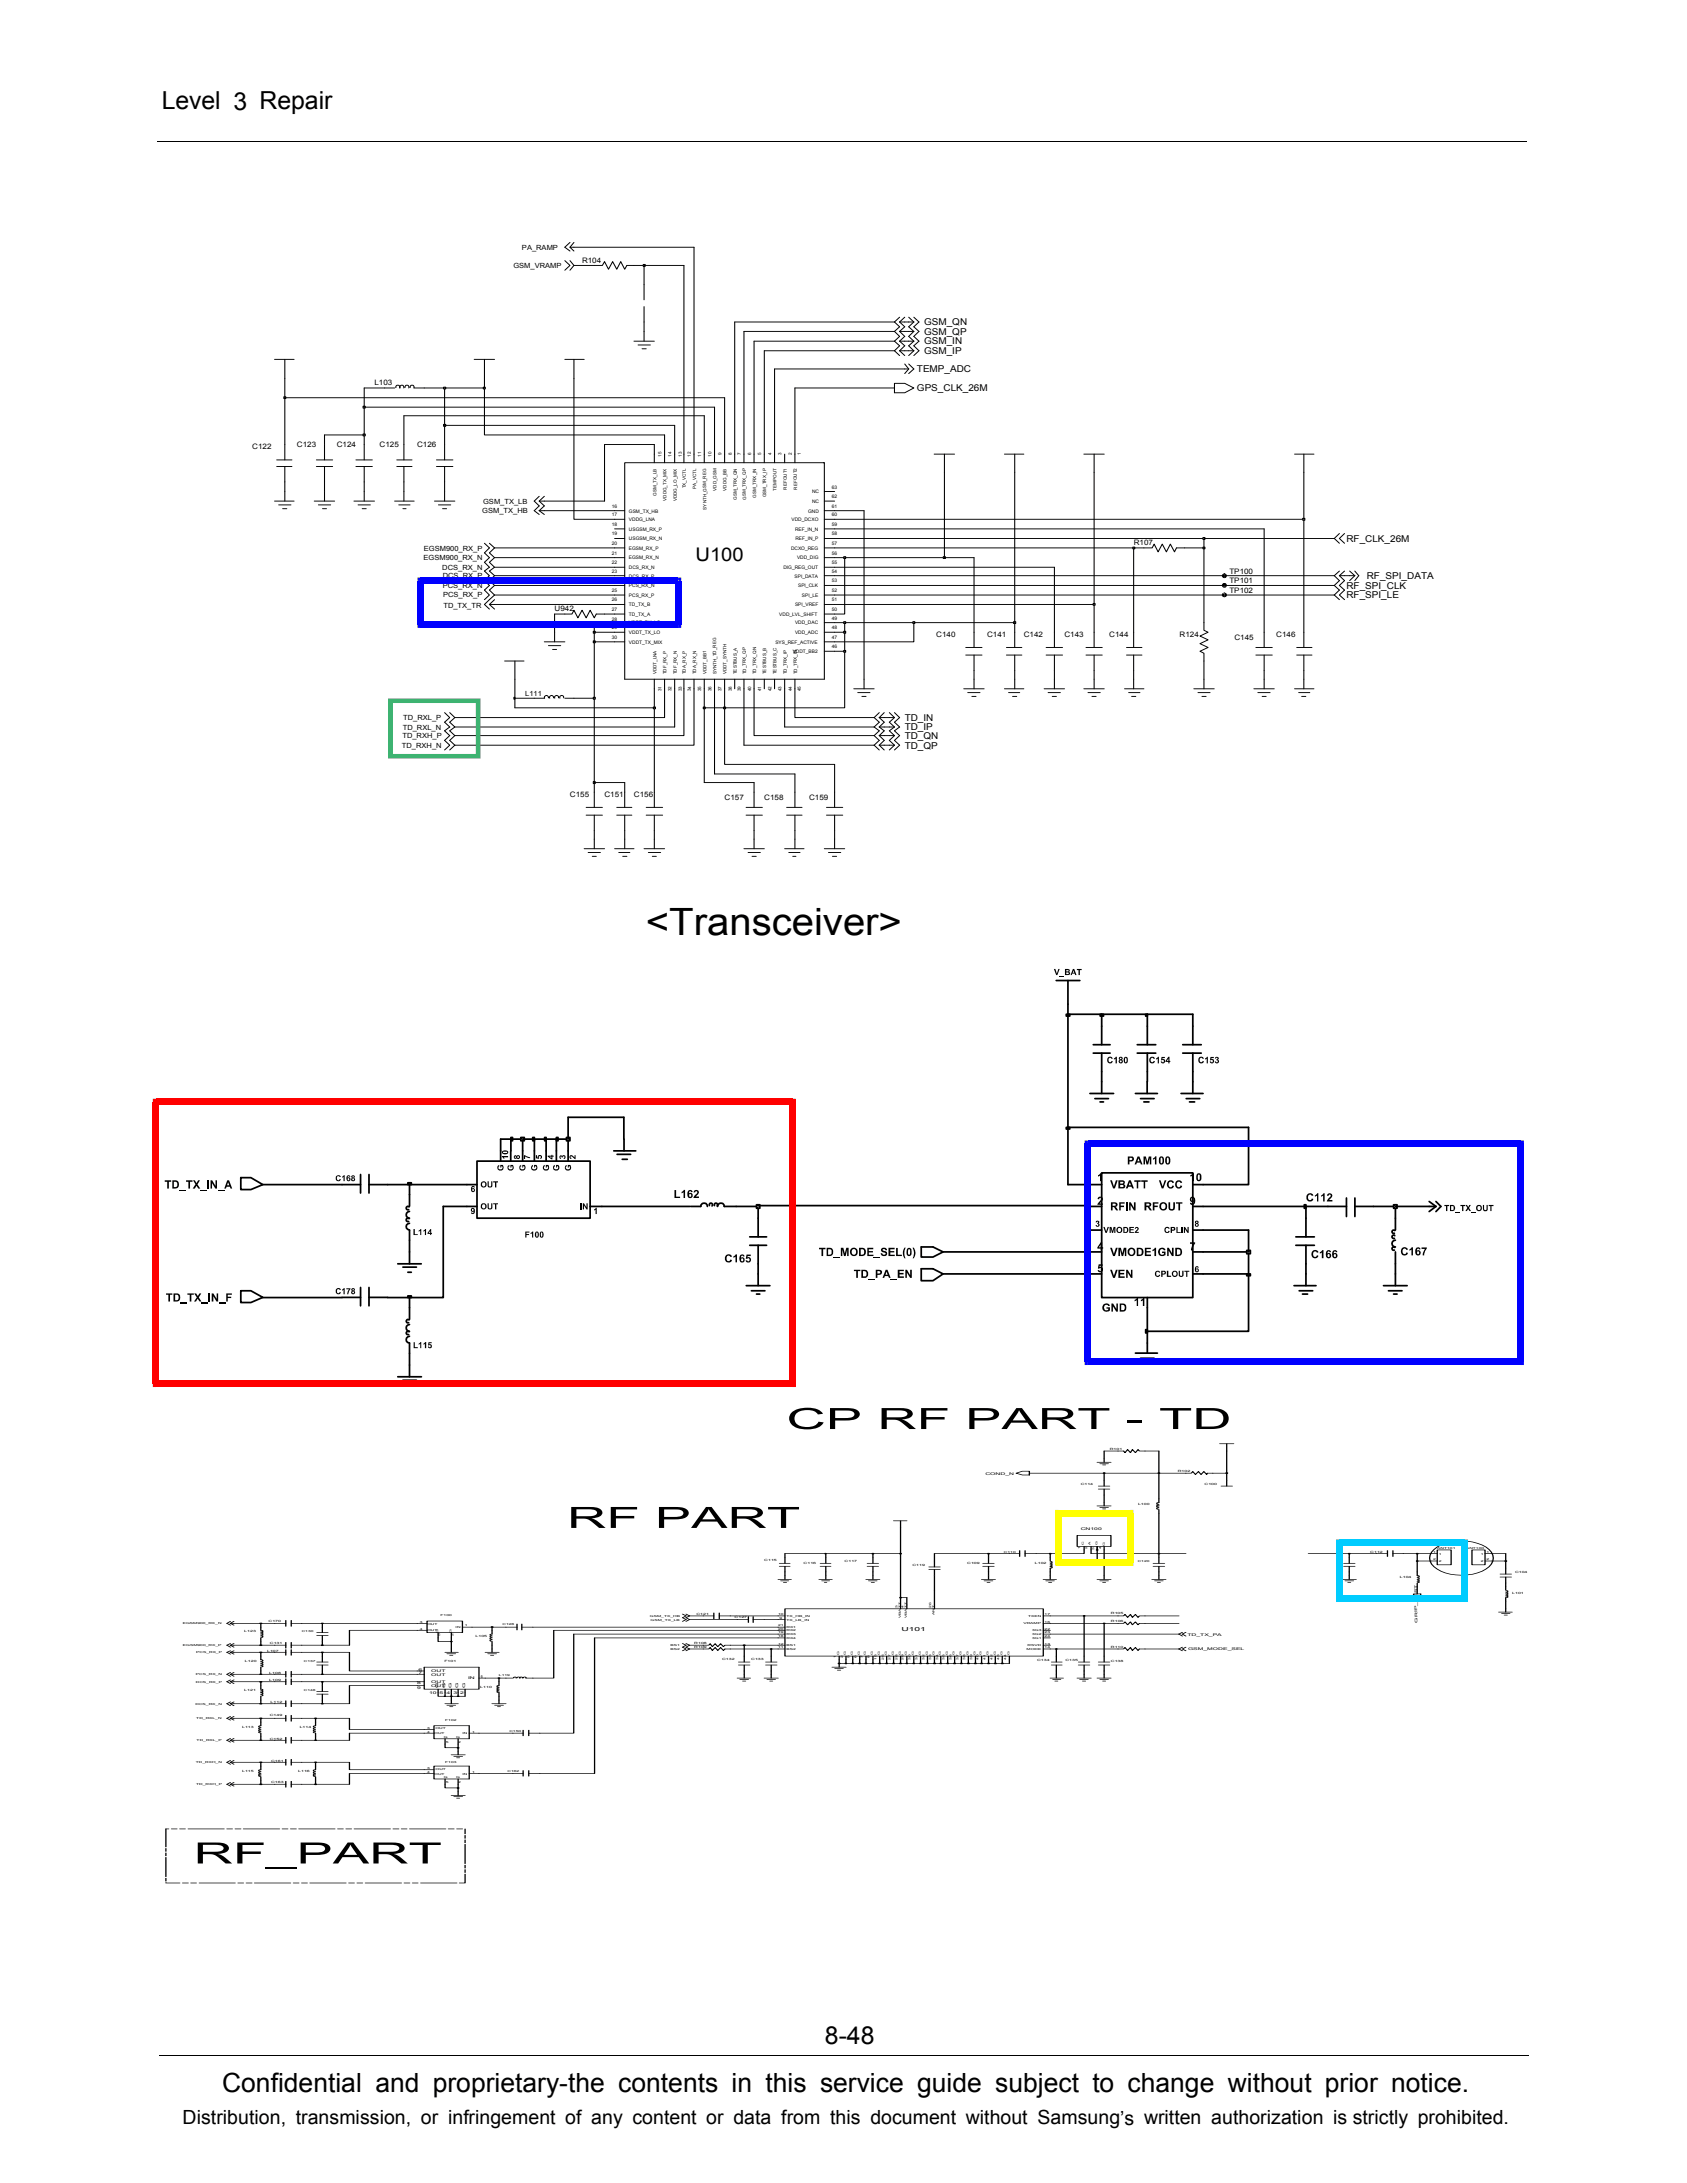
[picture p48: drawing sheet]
<svg xmlns="http://www.w3.org/2000/svg" width="216mm" height="279mm" viewBox="0 0 216 279" stroke-linecap="round" stroke-linejoin="round" font-family="sans-serif">
<defs><g id="words">
<text font-size="4.8" x="82.7" y="119.7">&lt;Transceiver&gt;</text>
<g font-size="3.7">
<text x="100.6" y="182.9">CP RF PART - TD</text>
<text x="72.6" y="195.6">RF PART</text>
<text x="24.8" y="238.5">RF_PART</text>
</g>
<text font-size="3.4" x="28.4" y="267.7">Confidential and proprietary-the contents in this service guide subject to change without prior notice.</text>
<g font-size="3.2">
<text x="20.7" y="14">Level 3 Repair</text>
<text x="105.6" y="261.6">8-48</text>
</g>
<text font-size="2.5" x="23.4" y="271.9">Distribution, transmission, or infringement of any content or data from this document without Samsung’s written authorization is strictly prohibited.</text>
<text font-size="2.4" x="89" y="71.9">U100</text>
<g font-size="1.2">
<text x="118.3" y="41.6">GSM_QN</text>
<text x="117.3" y="47.6">TEMP_ADC</text>
<text x="118.3" y="44.1">GSM_IN</text>
<text x="118.3" y="45.3">GSM_IP</text>
<text x="118.3" y="42.9">GSM_QP</text>
<text x="117.3" y="50.1">GPS_CLK_26M</text>
<text x="172.3" y="69.3">RF_CLK_26M</text>
<text x="172.3" y="75.4">RF_SPI_CLK</text>
<text x="172.3" y="76.6">RF_SPI_LE</text>
<text x="174.9" y="74.1">RF_SPI_DATA</text>
<text x="115.8" y="92.3">TD_IN</text>
<text x="115.8" y="93.5">TD_IP</text>
<text x="115.8" y="94.6">TD_QN</text>
<text x="115.8" y="95.8">TD_QP</text>
</g>
<g font-size="1">
<text x="74.5" y="33.7">R104</text>
<text x="47.9" y="49.3">L103</text>
<text x="32.3" y="57.5">C122</text>
<text x="38" y="57.1">C123</text>
<text x="43.1" y="57.1">C124</text>
<text x="48.6" y="57.1">C125</text>
<text x="53.4" y="57.1">C126</text>
<text x="145.1" y="69.8">R107</text>
<text x="157.3" y="75.9">TP102</text>
<text x="157.3" y="73.4">TP100</text>
<text x="157.3" y="74.7">TP101</text>
<text x="71" y="78.2">U942</text>
<text x="119.8" y="81.5">C140</text>
<text x="126.3" y="81.5">C141</text>
<text x="131" y="81.5">C142</text>
<text x="136.2" y="81.5">C143</text>
<text x="142" y="81.5">C144</text>
<text x="151" y="81.5">R124</text>
<text x="158" y="81.9">C145</text>
<text x="163.3" y="81.5">C146</text>
<text x="72.9" y="102">C155</text>
<text x="77.4" y="102">C151</text>
<text x="81.1" y="102">C156</text>
<text x="92.7" y="102.4">C157</text>
<text x="97.8" y="102.4">C158</text>
<text x="103.5" y="102.4">C159</text>
</g>
<g font-size=".9">
<text x="65.7" y="34.3">GSM_VRAMP</text>
<text x="66.8" y="32">PA_RAMP</text>
<text x="61.7" y="65.7">GSM_TX_HB</text>
<text x="61.8" y="64.5">GSM_TX_LB</text>
<text x="54.2" y="71.7">EGSM900_RX_N</text>
<text x="54.3" y="70.5">EGSM900_RX_P</text>
<text x="56.6" y="72.9">DCS_RX_N</text>
<text x="56.7" y="74">DCS_RX_P</text>
<text x="56.7" y="75.2">PCS_RX_N</text>
<text x="56.7" y="76.5">PCS_RX_P</text>
<text x="56.7" y="77.8">TD_TX_TR</text>
<text x="67.2" y="89.1">L111</text>
<text x="51.4" y="95.7">TD_RXH_N</text>
<text x="51.5" y="94.5">TD_RXH_P</text>
<text x="51.5" y="93.4">TD_RXL_N</text>
<text x="51.6" y="92.2">TD_RXL_P</text>
</g>
<text font-size=".7" x="115.4" y="208.7">U101</text>
<g font-size=".6">
<text x="84.7" y="58.5" transform="rotate(-90 84.7 58.5)">15</text>
<text x="86" y="58.5" transform="rotate(-90 86 58.5)">14</text>
<text x="87.3" y="58.5" transform="rotate(-90 87.3 58.5)">13</text>
<text x="88.4" y="58.5" transform="rotate(-90 88.4 58.5)">12</text>
<text x="89.7" y="58.5" transform="rotate(-90 89.7 58.5)">11</text>
<text x="91.1" y="58.5" transform="rotate(-90 91.1 58.5)">10</text>
<text x="92.4" y="58.3" transform="rotate(-90 92.4 58.3)">9</text>
<text x="93.6" y="58.3" transform="rotate(-90 93.6 58.3)">8</text>
<text x="94.8" y="58.3" transform="rotate(-90 94.8 58.3)">7</text>
<text x="96.1" y="58.3" transform="rotate(-90 96.1 58.3)">6</text>
<text x="97.4" y="58.3" transform="rotate(-90 97.4 58.3)">5</text>
<text x="98.7" y="58.3" transform="rotate(-90 98.7 58.3)">4</text>
<text x="100" y="58.3" transform="rotate(-90 100 58.3)">3</text>
<text x="101.3" y="58.3" transform="rotate(-90 101.3 58.3)">2</text>
<text x="102.5" y="58.3" transform="rotate(-90 102.5 58.3)">1</text>
<text x="78.3" y="65">16</text>
<text x="80.5" y="65.6">GSM_TX_HB</text>
<text x="84" y="63.5" transform="rotate(-90 84 63.5)">GSM_TX_LB</text>
<text x="85.3" y="64.1" transform="rotate(-90 85.3 64.1)">VDDG_TX_MIX</text>
<text x="86.6" y="64.2" transform="rotate(-90 86.6 64.2)">VDDG_LO_MIX</text>
<text x="87.8" y="62.5" transform="rotate(-90 87.8 62.5)">TX_VCTL</text>
<text x="89.1" y="62.6" transform="rotate(-90 89.1 62.6)">PA_VCTL</text>
<text x="90.4" y="65.2" transform="rotate(-90 90.4 65.2)">SYNTH_GSM_REG</text>
<text x="91.7" y="62.8" transform="rotate(-90 91.7 62.8)">VDD_GSM</text>
<text x="93" y="62.8" transform="rotate(-90 93 62.8)">VDDG_BB</text>
<text x="94.3" y="64" transform="rotate(-90 94.3 64)">GSM_TRX_QN</text>
<text x="95.5" y="63.9" transform="rotate(-90 95.5 63.9)">GSM_TRX_QP</text>
<text x="96.8" y="63.7" transform="rotate(-90 96.8 63.7)">GSM_TRX_IN</text>
<text x="98.1" y="63.6" transform="rotate(-90 98.1 63.6)">GSM_TRX_IP</text>
<text x="99.4" y="62.8" transform="rotate(-90 99.4 62.8)">TEMPOUT</text>
<text x="100.7" y="62.7" transform="rotate(-90 100.7 62.7)">REFOUT1</text>
<text x="102" y="62.7" transform="rotate(-90 102 62.7)">REFOUT2</text>
<text x="103.4" y="65.6">GND</text>
<text x="103.9" y="64.3">NC</text>
<text x="103.9" y="63.1">NC</text>
<text x="106.4" y="65">61</text>
<text x="106.4" y="63.8">62</text>
<text x="106.4" y="62.5">63</text>
<text x="78.3" y="69.7">20</text>
<text x="78.3" y="71">21</text>
<text x="78.3" y="66.1">17</text>
<text x="78.3" y="67.3">18</text>
<text x="78.3" y="68.5">19</text>
<text x="80.5" y="70.4">EGSM_RX_P</text>
<text x="80.5" y="71.6">EGSM_RX_N</text>
<text x="80.5" y="66.7">VDDG_LNA</text>
<text x="80.5" y="67.9">USGSM_RX_P</text>
<text x="80.5" y="69.2">USGSM_RX_N</text>
<text x="101.2" y="70.4">DCXO_REG</text>
<text x="101.3" y="66.7">VDD_DCXO</text>
<text x="101.7" y="67.9">REF_IN_N</text>
<text x="101.8" y="69.2">REF_IN_P</text>
<text x="102" y="71.6">VDD_DIG</text>
<text x="106.4" y="71">56</text>
<text x="106.4" y="69.7">57</text>
<text x="106.4" y="68.5">58</text>
<text x="106.4" y="67.3">59</text>
<text x="106.4" y="66.1">60</text>
<text x="78.3" y="72.2">22</text>
<text x="78.3" y="73.3">23</text>
<text x="78.3" y="75.8">25</text>
<text x="78.3" y="77">26</text>
<text x="80.5" y="72.8">DCS_RX_N</text>
<text x="80.5" y="73.9">DCS_RX_P</text>
<text x="80.5" y="75.1">PCS_RX_N</text>
<text x="80.5" y="76.4">PCS_RX_P</text>
<text x="80.5" y="77.6">TD_TX_B</text>
<text x="100.3" y="72.8">DIG_REG_OUT</text>
<text x="101.7" y="73.9">SPI_DATA</text>
<text x="101.7" y="77.6">SPI_VREF</text>
<text x="102.1" y="75.1">SPI_CLK</text>
<text x="102.6" y="76.4">SPI_LE</text>
<text x="106.4" y="75.8">52</text>
<text x="106.4" y="74.5">53</text>
<text x="106.4" y="73.3">54</text>
<text x="106.4" y="72.2">55</text>
<text x="106.4" y="77">51</text>
<text x="78.3" y="81.7">30</text>
<text x="78.3" y="80.5">29</text>
<text x="78.3" y="78.2">27</text>
<text x="78.3" y="79.4">28</text>
<text x="80.5" y="82.4">VDDT_TX_MIX</text>
<text x="80.5" y="81.2">VDDT_TX_LO</text>
<text x="80.5" y="78.8">TD_TX_A</text>
<text x="80.5" y="79.9">VDDT_RX_LO</text>
<text x="99.2" y="82.4">SYS_REF_ACTIVE</text>
<text x="99.7" y="78.8">VDD_LVL_SHIFT</text>
<text x="101.5" y="83.6">VDDT_BB2</text>
<text x="101.7" y="81.2">VDD_ADC</text>
<text x="101.7" y="79.9">VDD_DAC</text>
<text x="106.4" y="78.2">50</text>
<text x="106.4" y="83">46</text>
<text x="106.4" y="81.7">47</text>
<text x="106.4" y="80.5">48</text>
<text x="106.4" y="79.4">49</text>
<text x="84" y="86.3" transform="rotate(-90 84 86.3)">VDDT_LNA</text>
<text x="84.7" y="88.5" transform="rotate(-90 84.7 88.5)">31</text>
<text x="85.3" y="86.3" transform="rotate(-90 85.3 86.3)">TDF_RX_P</text>
<text x="86" y="88.5" transform="rotate(-90 86 88.5)">32</text>
<text x="86.6" y="86.3" transform="rotate(-90 86.6 86.3)">TDF_RX_N</text>
<text x="87.3" y="88.5" transform="rotate(-90 87.3 88.5)">33</text>
<text x="87.8" y="86.3" transform="rotate(-90 87.8 86.3)">TDA_RX_P</text>
<text x="88.4" y="88.5" transform="rotate(-90 88.4 88.5)">34</text>
<text x="89.1" y="86.3" transform="rotate(-90 89.1 86.3)">TDA_RX_N</text>
<text x="89.7" y="88.5" transform="rotate(-90 89.7 88.5)">35</text>
<text x="90.4" y="86.3" transform="rotate(-90 90.4 86.3)">VDDT_BB1</text>
<text x="91.1" y="88.5" transform="rotate(-90 91.1 88.5)">36</text>
<text x="91.7" y="86.3" transform="rotate(-90 91.7 86.3)">SYNTH_TD_REG</text>
<text x="92.3" y="88.5" transform="rotate(-90 92.3 88.5)">37</text>
<text x="93" y="86.3" transform="rotate(-90 93 86.3)">VDDT_SYNTH</text>
<text x="93.6" y="88.5" transform="rotate(-90 93.6 88.5)">38</text>
<text x="94.3" y="86.3" transform="rotate(-90 94.3 86.3)">TESTBUS_A</text>
<text x="94.8" y="88.5" transform="rotate(-90 94.8 88.5)">39</text>
<text x="95.5" y="86.3" transform="rotate(-90 95.5 86.3)">TD_TRX_QP</text>
<text x="96.1" y="88.5" transform="rotate(-90 96.1 88.5)">40</text>
<text x="96.8" y="86.3" transform="rotate(-90 96.8 86.3)">TD_TRX_QN</text>
<text x="97.4" y="88.5" transform="rotate(-90 97.4 88.5)">41</text>
<text x="98.1" y="86.3" transform="rotate(-90 98.1 86.3)">TESTBUS_B</text>
<text x="98.7" y="88.5" transform="rotate(-90 98.7 88.5)">42</text>
<text x="99.4" y="86.3" transform="rotate(-90 99.4 86.3)">TESTBUS_C</text>
<text x="100" y="88.5" transform="rotate(-90 100 88.5)">43</text>
<text x="100.7" y="86.3" transform="rotate(-90 100.7 86.3)">TD_TRX_IP</text>
<text x="101.3" y="88.5" transform="rotate(-90 101.3 88.5)">44</text>
<text x="102" y="86.3" transform="rotate(-90 102 86.3)">TD_TRX_IN</text>
<text x="102.5" y="88.5" transform="rotate(-90 102.5 88.5)">45</text>
</g>
<g font-size=".5">
<text x="126.1" y="188.7">COND_N</text>
<text x="138.3" y="195.8">CN100</text>
<text x="152" y="209.4">TD_TX_PA</text>
<text x="181.4" y="207.7" transform="rotate(-90 181.4 207.7)">GRIP_TEST</text>
<text x="53.4" y="215.6">8</text>
<text x="53.6" y="213.9">6</text>
<text x="53.6" y="214.3">7</text>
<text x="55.2" y="214">OUT</text>
<text x="55.2" y="214.5">OUT</text>
<text x="55.2" y="215.4">OUT</text>
<text x="55.2" y="215.9">OUT</text>
<text x="59.9" y="214.9">IN</text>
<text x="61.4" y="214.8">1</text>
<text x="152" y="211.2">GSM_MODE_SEL</text>
<text x="53.4" y="216.2">9</text>
<text x="54.9" y="216.9">10</text>
<text x="56.1" y="216" transform="rotate(-90 56.1 216)">G</text>
<text x="56.2" y="216.9">5</text>
<text x="57" y="216" transform="rotate(-90 57 216)">G</text>
<text x="57.1" y="216.9">4</text>
<text x="57.8" y="216" transform="rotate(-90 57.8 216)">G</text>
<text x="58" y="216.9">3</text>
<text x="58.7" y="216" transform="rotate(-90 58.7 216)">G</text>
<text x="58.9" y="216.9">2</text>
<text x="59.5" y="216" transform="rotate(-90 59.5 216)">G</text>
</g>
<g font-size=".4">
<text x="142" y="185.6">R101</text>
<text x="138.3" y="190.1">C114</text>
<text x="150.7" y="188.4">R102</text>
<text x="154.2" y="190.1">C100</text>
<text x="145.6" y="192.6">L100</text>
<text x="97.8" y="199.8">C115</text>
<text x="102.8" y="200.1">C116</text>
<text x="108.1" y="199.9">C117</text>
<text x="116.8" y="200.4">C119</text>
<text x="123.8" y="200.2">C109</text>
<text x="132.4" y="200.1">L102</text>
<text x="175.4" y="198.8">C112</text>
<text x="179.2" y="202">L104</text>
<text x="193.9" y="201.3">C104</text>
<text x="31.3" y="208.9">L123</text>
<text x="34.4" y="207.6">C170</text>
<text x="60.9" y="209.5">L105</text>
<text x="89.1" y="206.7">C121</text>
<text x="94" y="207.1">C127</text>
<text x="142.2" y="206.6">R105</text>
<text x="142.2" y="207.6">R106</text>
<text x="193.5" y="204">L101</text>
<text x="31.3" y="212.7">L120</text>
<text x="34.2" y="211.4">L107</text>
<text x="34.5" y="215.2">L109</text>
<text x="34.5" y="214.2">L108</text>
<text x="34.5" y="210.4">C131</text>
<text x="56.9" y="212.7">F101</text>
<text x="88.9" y="210.9">R109</text>
<text x="88.9" y="210.4">R108</text>
<text x="92.4" y="212.5">C132</text>
<text x="96.1" y="212.5">C133</text>
<text x="132.7" y="212.6">C134</text>
<text x="136.4" y="212.6">C135</text>
<text x="142.2" y="212.7">C138</text>
<text x="142.2" y="210.9">R110</text>
<text x="31" y="221.1">L113</text>
<text x="31.3" y="216.5">L121</text>
<text x="34.5" y="219.7">C149</text>
<text x="34.6" y="217.9">L112</text>
<text x="38.4" y="221.1">L114</text>
<text x="61.5" y="216">L110</text>
<text x="31" y="226.8">L115</text>
<text x="34.5" y="222.7">C152</text>
<text x="34.7" y="225.5">C161</text>
<text x="38.2" y="226.8">L116</text>
<text x="34.7" y="228.3">C163</text>
</g>
<g font-size=".3">
<text x="138.7" y="197.7" transform="rotate(-90 138.7 197.7)">C</text>
<text x="139.6" y="197.7" transform="rotate(-90 139.6 197.7)">A</text>
<text x="140.5" y="197.7" transform="rotate(-90 140.5 197.7)">G</text>
<text x="141.4" y="197.8" transform="rotate(-90 141.4 197.8)">G</text>
<text x="128.5" y="198.8">C110</text>
<text x="138.2" y="198.3" transform="rotate(-90 138.2 198.3)">1</text>
<text x="139.1" y="198.3" transform="rotate(-90 139.1 198.3)">2</text>
<text x="140" y="198.3" transform="rotate(-90 140 198.3)">3</text>
<text x="140.9" y="198.3" transform="rotate(-90 140.9 198.3)">4</text>
<text x="145.6" y="199.9">C120</text>
<text x="183.4" y="198.8">1</text>
<text x="183.4" y="199.7">2</text>
<text x="183.9" y="198.3">ANT101</text>
<text x="184.1" y="199">1</text>
<text x="184.1" y="199.9">2</text>
<text x="187.6" y="198.3">ANT100</text>
<text x="189.5" y="199">1</text>
<text x="189.5" y="199.9">2</text>
<text x="190.2" y="198.8">1</text>
<text x="190.2" y="199.7">2</text>
<text x="23.4" y="207.9">EGSM900_RX_N</text>
<text x="38.6" y="208.9">C130</text>
<text x="53.7" y="207.7">3</text>
<text x="53.7" y="208.6">4</text>
<text x="54.7" y="208">OUT</text>
<text x="54.7" y="208.8">OUT</text>
<text x="56.1" y="209.1" transform="rotate(-90 56.1 209.1)">G</text>
<text x="56.3" y="209.4" transform="rotate(-90 56.3 209.4)">5</text>
<text x="56.4" y="206.8">F100</text>
<text x="57.8" y="209.1" transform="rotate(-90 57.8 209.1)">G</text>
<text x="58" y="209.4" transform="rotate(-90 58 209.4)">2</text>
<text x="58.3" y="208.4">IN</text>
<text x="59.5" y="208.2">1</text>
<text x="64.3" y="208">C128</text>
<text x="83.2" y="206.9">GSM_TX_HB</text>
<text x="83.3" y="207.4">GSM_TX_LB</text>
<text x="99.6" y="206.7">10</text>
<text x="99.6" y="208.2">21</text>
<text x="99.6" y="208.6">20</text>
<text x="99.6" y="209.1">19</text>
<text x="99.6" y="209.5">18</text>
<text x="99.7" y="207.2">9</text>
<text x="100.6" y="206.9">TX_HB_IN</text>
<text x="100.6" y="207.4">TX_LB_IN</text>
<text x="100.6" y="208.4">RX1</text>
<text x="100.6" y="208.8">RX2</text>
<text x="100.6" y="209.3">RX3</text>
<text x="100.6" y="209.8">RX4</text>
<text x="114.9" y="205.8" transform="rotate(-90 114.9 205.8)">3</text>
<text x="115.3" y="205.8" transform="rotate(-90 115.3 205.8)">TT</text>
<text x="115.3" y="207.1" transform="rotate(-90 115.3 207.1)">VBA</text>
<text x="115.6" y="205.8" transform="rotate(-90 115.6 205.8)">4</text>
<text x="116.1" y="205.8" transform="rotate(-90 116.1 205.8)">TT</text>
<text x="116.1" y="207.1" transform="rotate(-90 116.1 207.1)">VBA</text>
<text x="119.2" y="205.8" transform="rotate(-90 119.2 205.8)">26</text>
<text x="119.6" y="206.7" transform="rotate(-90 119.6 206.7)">ANT</text>
<text x="131" y="207.9">VRAMP</text>
<text x="131.6" y="206.9">TXEN</text>
<text x="132.1" y="209.8">3G1</text>
<text x="132.1" y="209.3">3G2</text>
<text x="132.1" y="208.8">3G3</text>
<text x="133.7" y="209.5">24</text>
<text x="133.7" y="209.1">23</text>
<text x="133.7" y="208.6">22</text>
<text x="133.7" y="207.7">16</text>
<text x="133.7" y="206.7">17</text>
<text x="23.4" y="210.7">EGSM900_RX_P</text>
<text x="25.1" y="214.4">PCS_RX_N</text>
<text x="25.1" y="215.4">DCS_RX_P</text>
<text x="25.1" y="211.6">PCS_RX_P</text>
<text x="38.9" y="212.7">C137</text>
<text x="63.9" y="214.5">L119</text>
<text x="85.8" y="211.1">BS2</text>
<text x="85.8" y="210.7">BS1</text>
<text x="99.6" y="210.5">12</text>
<text x="99.6" y="210.9">11</text>
<text x="100.6" y="210.7">BS1</text>
<text x="100.6" y="211.2">BS2</text>
<text x="107" y="212.3" transform="rotate(-90 107 212.3)">1</text>
<text x="107.4" y="211.9" transform="rotate(-90 107.4 211.9)">G</text>
<text x="107.9" y="212.3" transform="rotate(-90 107.9 212.3)">2</text>
<text x="108.3" y="211.9" transform="rotate(-90 108.3 211.9)">G</text>
<text x="108.7" y="212.3" transform="rotate(-90 108.7 212.3)">5</text>
<text x="109.2" y="211.9" transform="rotate(-90 109.2 211.9)">G</text>
<text x="109.6" y="212.3" transform="rotate(-90 109.6 212.3)">6</text>
<text x="110" y="211.9" transform="rotate(-90 110 211.9)">G</text>
<text x="110.4" y="212.3" transform="rotate(-90 110.4 212.3)">7</text>
<text x="110.8" y="211.9" transform="rotate(-90 110.8 211.9)">G</text>
<text x="111.3" y="212.3" transform="rotate(-90 111.3 212.3)">8</text>
<text x="111.7" y="211.9" transform="rotate(-90 111.7 211.9)">G</text>
<text x="112.2" y="212.5" transform="rotate(-90 112.2 212.5)">15</text>
<text x="112.6" y="211.9" transform="rotate(-90 112.6 211.9)">G</text>
<text x="113.1" y="212.5" transform="rotate(-90 113.1 212.5)">25</text>
<text x="113.5" y="211.9" transform="rotate(-90 113.5 211.9)">G</text>
<text x="114" y="212.5" transform="rotate(-90 114 212.5)">27</text>
<text x="114.4" y="211.9" transform="rotate(-90 114.4 211.9)">G</text>
<text x="114.9" y="212.5" transform="rotate(-90 114.9 212.5)">28</text>
<text x="115.3" y="211.9" transform="rotate(-90 115.3 211.9)">G</text>
<text x="115.6" y="212.5" transform="rotate(-90 115.6 212.5)">29</text>
<text x="116.1" y="211.9" transform="rotate(-90 116.1 211.9)">G</text>
<text x="116.5" y="212.5" transform="rotate(-90 116.5 212.5)">30</text>
<text x="116.9" y="211.9" transform="rotate(-90 116.9 211.9)">G</text>
<text x="117.4" y="212.5" transform="rotate(-90 117.4 212.5)">31</text>
<text x="117.8" y="211.9" transform="rotate(-90 117.8 211.9)">G</text>
<text x="118.3" y="212.5" transform="rotate(-90 118.3 212.5)">32</text>
<text x="118.7" y="211.9" transform="rotate(-90 118.7 211.9)">G</text>
<text x="119.2" y="212.5" transform="rotate(-90 119.2 212.5)">33</text>
<text x="119.6" y="211.9" transform="rotate(-90 119.6 211.9)">G</text>
<text x="120.1" y="212.5" transform="rotate(-90 120.1 212.5)">34</text>
<text x="120.4" y="211.9" transform="rotate(-90 120.4 211.9)">G</text>
<text x="120.9" y="212.5" transform="rotate(-90 120.9 212.5)">35</text>
<text x="121.3" y="211.9" transform="rotate(-90 121.3 211.9)">G</text>
<text x="121.8" y="212.5" transform="rotate(-90 121.8 212.5)">36</text>
<text x="122.2" y="211.9" transform="rotate(-90 122.2 211.9)">G</text>
<text x="122.7" y="212.5" transform="rotate(-90 122.7 212.5)">37</text>
<text x="123.1" y="211.9" transform="rotate(-90 123.1 211.9)">G</text>
<text x="123.5" y="212.5" transform="rotate(-90 123.5 212.5)">38</text>
<text x="124" y="211.9" transform="rotate(-90 124 211.9)">G</text>
<text x="124.4" y="212.5" transform="rotate(-90 124.4 212.5)">39</text>
<text x="124.8" y="211.9" transform="rotate(-90 124.8 211.9)">G</text>
<text x="125.2" y="212.5" transform="rotate(-90 125.2 212.5)">40</text>
<text x="125.6" y="211.9" transform="rotate(-90 125.6 211.9)">G</text>
<text x="126.1" y="212.5" transform="rotate(-90 126.1 212.5)">41</text>
<text x="126.5" y="211.9" transform="rotate(-90 126.5 211.9)">G</text>
<text x="127" y="212.5" transform="rotate(-90 127 212.5)">42</text>
<text x="127.4" y="211.9" transform="rotate(-90 127.4 211.9)">G</text>
<text x="127.9" y="212.4" transform="rotate(-90 127.9 212.4)">43</text>
<text x="128.3" y="211.9" transform="rotate(-90 128.3 211.9)">G</text>
<text x="128.8" y="212.4" transform="rotate(-90 128.8 212.4)">44</text>
<text x="129.2" y="211.9" transform="rotate(-90 129.2 211.9)">G</text>
<text x="131.4" y="211.2">MODE</text>
<text x="131.5" y="210.7">RSVD</text>
<text x="133.7" y="210.9">14</text>
<text x="133.7" y="210.5">13</text>
<text x="25" y="218.2">DCS_RX_N</text>
<text x="25.1" y="220">TD_RXL_N</text>
<text x="38.9" y="216.5">C148</text>
<text x="54.7" y="221.2">3</text>
<text x="54.7" y="221.7">4</text>
<text x="55.6" y="222">OUT</text>
<text x="55.7" y="221.3">OUT</text>
<text x="57" y="220.3">F102</text>
<text x="59.2" y="222">IN</text>
<text x="60.4" y="221.7">1</text>
<text x="65.2" y="221.7">C150</text>
<text x="25.1" y="225.7">TD_RXH_N</text>
<text x="25.2" y="222.9">TD_RXL_P</text>
<text x="54.7" y="226.9">4</text>
<text x="54.7" y="226.4">3</text>
<text x="55.6" y="227.2">OUT</text>
<text x="55.7" y="226.5">OUT</text>
<text x="56.8" y="222.4">G</text>
<text x="56.8" y="227.6">G</text>
<text x="57" y="225.6">F103</text>
<text x="57" y="223">5</text>
<text x="58.4" y="222.4">G</text>
<text x="58.4" y="227.6">G</text>
<text x="58.6" y="223.1">2</text>
<text x="59.2" y="227.2">IN</text>
<text x="60.4" y="226.9">1</text>
<text x="64.9" y="226.8">C162</text>
<text x="25.1" y="228.5">TD_RXH_P</text>
<text x="57" y="228.2">5</text>
<text x="58.6" y="228.3">2</text>
</g>
</g></defs>
<g fill="none" stroke="#000" stroke-width=".13">
<path d="M20.2 18.1h175.3M72.3 33.4l.6 .6-.6 .6M72.9 31l-.6 .6 .6 .5M72.9 31.6h.6M72.9 33.4l.6 .6-.6 .6M73.5 31l-.6 .6 .6 .5M76.1 34h1l.3-.5 .5 1 .5-1 .5 1 .5-1 .5 1 .3-.5h.9M82.4 36.4v2M82.4 39.2v2M35.1 46h2.5M35.4 58.9h2M35.4 59.7h2"/>
<path d="M36.4 56.9v2M36.4 59.7v2M36.5 46v2.4M40.5 59.7h2.1M40.5 58.9h2.1M41.5 56.9v2M41.5 59.7v2M45.6 59.7h2M45.6 58.9h2M46.6 56.9v2M46.6 59.7v2M49.2 49.7h1.3"/>
<path d="M50.7 49.6a.26 .26 0 0 1 .2-.3 .26 .26 0 0 1 .2 .4M50.8 59.7h1.9M50.8 58.9h1.9M51.2 49.7v-.1a.26 .26 0 0 1 .3-.3 .26 .26 0 0 1 .2 .4M51.7 56.9v2M51.7 59.7v2M51.8 49.6a.26 .26 0 0 1 .3-.3 .26 .26 0 0 1 .2 .3v.1M52.5 49.6a.26 .26 0 0 1 .2-.3 .26 .26 0 0 1 .3 .3v.1M53 49.7h1.3M55.9 59.7h2.1M55.9 58.9h2.1M56.9 56.9v2"/>
<path d="M56.9 59.7v2M60.7 46h2.6M62 46v2.4M72.3 46h2.5M73.5 46v2.4M79.9 59.2h25.6v27.7h-25.6zM81.1 43.7h2.6M81.7 44.2h1.5M82.2 44.6h.5M82.4 42.4v1.3M83.7 58.1v1.1M85.1 58.1v1.1"/>
<path d="M86.3 58.1v1.1M87.5 58.1v1.1M88.8 58.1v1.1M90.1 58.1v1.1M91.4 58.1v1.1M92.7 58.1v1.1M94 58.1v1.1M95.2 58.1v1.1M96.5 58.1v1.1M97.8 58.1v1.1M99.1 58.1v1.1M100.4 58.1v1.1"/>
<path d="M101.7 58.1v1.1M105.4 59.2h.1M114.5 49.1h1.3l1.1 .6-1.1 .6h-1.3zM115.1 42.4h1.9M115.1 41.2h1.9M115.1 40.6l-.6 .6 .6 .6-.6 .6 .6 .7-.6 .6 .6 .6-.6 .6 .6 .6M115.1 42.4l.7 .7-.7 .6M115.1 41.2l.7 .6-.7 .6M115.1 43.7h1.9M115.1 44.9h1.9M115.1 43.7l.7 .6-.7 .6M115.1 44.9l.7 .6"/>
<path d="M115.8 40.6l-.7 .6M115.8 46.6l.5 .6M115.8 47.2h.5M116.3 40.6l.6 .6M116.3 46.6l.7 .6-.7 .6M116.3 47.2l-.5 .6M116.9 40.6l.7 .6-.7 .6 .7 .6-.6 .7 .6 .6-.6 .6 .6 .6-.6 .6M116.9 42.4l-.6 .7 .7 .6M116.9 41.2l-.6 .6 .6 .6M117 43.7l-.7 .6 .7 .6M117 44.9l-.7 .6M119.6 58.1h2.6"/>
<path d="M120.9 58.1v2.4M128.6 58.1h2.4M129.9 58.1v2.4M138.7 58.1h2.6M140 58.1v2.4M165.7 58.1h2.5M166.9 58.1v2.4M35.1 64.1h2.5M35.7 64.6h1.5M36.2 65.1h.5M36.5 62.9v1.2M40.2 64.1h2.6"/>
<path d="M40.7 64.6h1.6M41.3 65.1h.5M41.5 62.9v1.2M45.3 64.1h2.6M45.8 64.6h1.6M46.4 65.1h.5M46.6 62.9v1.2M50.5 64.1h2.5M51 64.6h1.5M51.6 65.1h.4M51.7 62.9v1.2M55.6 64.1h2.6"/>
<path d="M56.1 64.6h1.6M56.6 65.1h.6M56.9 62.9v1.2M62 69.5l.6 .6-.6 .7 .6 .6-.6 .6 .6 .6-.6 .5 .6 .6-.6 .6 .6 .6-.6 .6 .6 .7-.6 .6M62.6 77.4l.7 .6M62.6 77.4h.7M62.6 69.5l.7 .6-.7 .7 .7 .6-.7 .6 .7 .6-.7 .5 .7 .6-.7 .6 .7 .6-.7 .6 .7 .7-1.3 1.2 .6 .6M63.3 76.8l-.7 .6M69 64.1h.7M69 65.4l.7 .4M69 65.4h.7M69 63.5l-.6 .6 .6 .6-.6 .7 .6 .4"/>
<path d="M69.7 63.5l-.7 .6 .7 .6-.7 .7M72.3 78.6h.9l.3-.5 .5 1 .5-1 .5 1 .5-1 .6 1 .2-.5h1.1M78.7 73.7h1.2M78.7 66.5h1.2M78.7 68.9h1.2M78.7 71.4h1.2M78.7 76.2h1.2M78.7 78.6h1.2M78.7 77.4h1.2M78.7 65.4h1.2M78.7 70.1h1.2M78.7 67.7h1.2"/>
<path d="M78.7 72.6h1.2M78.7 74.9h1.2M78.7 79.7h1.2M105.5 73.7h1.3M105.5 64.1h1.3M105.5 66.5h1.3M105.5 68.9h1.3M105.5 71.4h1.3M105.5 76.2h1.3M105.5 78.6h1.3M105.5 77.4h1.3M105.5 65.4h1.3"/>
<path d="M105.5 70.1h1.3M105.5 67.7h1.3M105.5 72.6h1.3M105.5 74.9h1.3M105.5 79.7h1.3M105.5 62.9h1.3M146.4 70.1h1.1l.2-.5 .5 1 .5-1 .6 1 .5-1 .5 1 .3-.5h1M154.1 79.7v1l.5 .2-1 .5 1 .5-1 .5 1 .5-1 .5 .5 .2v1M171.4 68.3l-.6 .6 .6 .6M171.4 73.7h2M171.4 73.7l.7 .6-.7 .6 .7 .6-.7 .7 .7 .6M171.4 73.1l-.6 .6 .6 .6-.6 .6 .6 .6-.6 .7 .6 .6"/>
<path d="M172.1 68.3l-.7 .6 .7 .6M172.1 73.1l-.7 .6M172.7 73.1l.7 .6M173.4 73.1l.5 .6-.5 .6M173.4 73.7l-.7 .6M56.9 91.2l.7 .6-.7 .6 .7 .6-.7 .5 .7 .6-.7 .7 .7 .6-.7 .6M57.6 91.2l.6 .6-.6 .6 .6 .6-.6 .5 .6 .6-.6 .7 .6 .6-.6 .6M64.6 84.6h2.5M65.9 84.6v2.3M68.4 89.4h1.3M69.7 82.1h2.6M70.2 89.3a.27 .27 0 0 0-.2-.3 .27 .27 0 0 0-.3 .3v.1"/>
<path d="M70.2 82.6h1.6M70.7 83.1h.5M70.8 89.3a.27 .27 0 0 0-.2-.3 .27 .27 0 0 0-.3 .3l.1 .1M71 80.9v1.2M71.5 89.3v-.2a.26 .26 0 0 0-.3-.1 .26 .26 0 0 0-.2 .3v.1M72.1 89.3v-.2a.26 .26 0 0 0-.3-.1 .26 .26 0 0 0-.2 .3l.1 .1M72.3 89.4h1.2M78.7 80.9h1.2M78.7 82.1h1.2M83.7 86.9v1.3M83.7 90.6v12.7M85.1 86.9v1.3"/>
<path d="M86.3 86.9v1.3M87.5 86.9v1.3M88.8 86.9v1.3M90.1 86.9v1.3M91.4 86.9v1.3M92.7 86.9v1.3M94 86.9v1.3M95.2 86.9v1.3M96.5 86.9v1.3M97.8 86.9v1.3M99.1 86.9v1.3M100.4 86.9v1.3"/>
<path d="M101.7 86.9v1.3M101.7 99.1v4.2M105.5 80.9h1.3M105.5 83.4h1.3M105.5 82.1h1.3M106.8 97.8v5.5M109.3 88.2h2.6M109.8 88.6h1.5M110.3 89.1h.5M110.6 86.9v1.3M112.5 93h2M112.5 91.8h2"/>
<path d="M112.5 91.2l-.6 .6 .6 .6-.6 .6 .6 .5-.6 .6 .6 .7-.6 .6 .6 .6M112.5 93l.7 .5-.7 .6M112.5 91.8l.7 .6-.7 .6M112.5 95.4h2M112.5 94.1h2M112.5 95.4l.7 .6M112.5 94.1l.7 .7-.7 .6M113.2 91.2l-.7 .6M113.8 91.2l.7 .6M114.5 91.2l.6 .6-.6 .6 .6 .6-.6 .5 .6 .6-.6 .7 .6 .6-.6 .6M114.5 93l-.7 .5 .7 .6M114.5 91.8l-.7 .6 .7 .6"/>
<path d="M114.5 95.4l-.7 .6M114.5 94.1l-.7 .7 .7 .6M123.3 88.2h2.6M123.6 82.9h2.1M123.6 83.8h2.1M123.9 88.6h1.5M124.4 89.1h.5M124.7 86.9v1.3M124.7 80.9v2M124.7 83.8v2M128.6 88.2h2.4M128.8 82.9h2"/>
<path d="M128.8 83.8h2M129.1 88.6h1.4M129.6 89.1h.5M129.9 80.9v2M129.9 83.8v2M129.9 86.9v1.3M133.6 88.2h2.6M133.9 82.9h2.1M133.9 83.8h2.1M134.1 88.6h1.6M134.7 89.1h.5M134.9 86.9v1.3"/>
<path d="M134.9 80.9v2M134.9 83.8v2M138.7 88.2h2.6M139 83.8h2.1M139 82.9h2.1M139.2 88.6h1.6M139.7 89.1h.6M140 80.9v2M140 83.8v2M140 86.9v1.3M143.9 88.2h2.5M144.2 82.9h1.9"/>
<path d="M144.2 83.8h1.9M144.4 88.6h1.5M144.8 89.1h.6M145.1 80.9v2M145.1 83.8v2M145.1 86.9v1.3M152.8 88.2h2.6M153.3 88.6h1.6M153.8 89.1h.6M154.1 86.9v1.3M160.5 88.2h2.6M160.7 83.8h2.1"/>
<path d="M160.7 82.9h2.1M161 88.6h1.5M161.5 89.1h.5M161.8 86.9v1.3M161.8 80.9v2M161.8 83.8v2M165.7 88.2h2.5M166 83.8h1.9M166 82.9h1.9M166.2 88.6h1.4M166.6 89.1h.5M166.9 86.9v1.3"/>
<path d="M166.9 80.9v2M166.9 83.8v2M74.8 108.6h2.6M75 104.3h2.1M75 103.3h2.1M75.3 109.1h1.5M75.8 109.6h.5M76.1 104.3v4.3M76.1 100.2v3.1M78.7 108.6h2.4M78.9 104.3h2M78.9 103.3h2"/>
<path d="M79.2 109.1h1.4M79.7 109.6h.5M79.9 104.3l.1 4.3M80 100.2l-.1 3.1M82.4 108.6h2.7M82.7 103.3h2.1M82.7 104.3h2.1M83 109.1h1.5M83.5 109.6h.5M83.7 104.3v4.3M95.2 108.6h2.6M95.5 104.3h2.1"/>
<path d="M95.5 103.3h2.1M95.7 109.1h1.6M96.2 109.6h.6M96.5 104.3v4.3M96.5 100.2v3.1M100.4 108.6h2.5M100.7 103.3h1.9M100.7 104.3h1.9M100.9 109.1h1.5M101.5 109.6h.4M101.7 104.3v4.3M105.5 108.6h2.6"/>
<path d="M105.8 104.3h2M105.8 103.3h2M106 109.1h1.6M106.5 109.6h.6M106.8 104.3v4.3M20.4 263h175.3"/>
<circle cx="156.7" cy="76.2" r=".26"/>
<circle cx="156.7" cy="73.7" r=".25"/>
<circle cx="156.7" cy="74.9" r=".25"/>
</g>
<path d="M75.9 100h.3v.3h-.3z" fill="#c3c3c3"/>
<g fill="none" stroke="#000" stroke-width=".13">
<path d="M65.9 89.4v1.2h17.8M76.1 89.4v10.8h3.8M85.1 88.2v3.6h-26.9M86.3 88.2v4.8h-28.1M87.5 88.2v5.9h-29.3M88.8 88.2v7.2h-30.6M90.1 90.6v9.6h6.4M91.4 88.2v10.9h10.3M92.7 90.6v7.2h14.1M95.2 88.2v7.2h16.7M96.5 88.2v5.9h15.4M100.4 88.2v4.8h11.5"/>
<path d="M101.7 88.2v3.6h10.2M75.9 100h.3v.3h-.3z"/>
</g>
<path d="M83.6 90.5h.3v.2h-.3z" fill="#c3c3c3"/>
<path d="M83.6 90.5h.3v.2h-.3zM83.7 88.2v2.4" fill="none" stroke="#000" stroke-width=".13"/>
<path d="M90 90.5h.3v.2h-.3z" fill="#c3c3c3"/>
<path d="M90 90.5h.3v.2h-.3zM90.1 88.2v2.4h2.6" fill="none" stroke="#000" stroke-width=".13"/>
<path d="M92.6 90.5h.3v.2h-.3z" fill="#c3c3c3"/>
<path d="M92.6 90.5h.3v.2h-.3zM108.1 83.4v7.2h-15.4v-2.4" fill="none" stroke="#000" stroke-width=".13"/>
<path d="M65.8 89.2h.1v.3h-.1z" fill="#c3c3c3"/>
<path d="M65.8 89.2h.1v.3h-.1zM65.9 86.9v2.5h2.5M73.5 89.4h2.6" fill="none" stroke="#000" stroke-width=".13"/>
<path d="M75.9 89.2h.3v.3h-.3z" fill="#c3c3c3"/>
<path d="M110.6 65.4v21.5M75.9 89.2h.3v.3h-.3zM76.1 82.1v7.3M106.8 83.4h1.3M124.7 85.8v1.1M129.9 85.8v1.1M134.9 85.8v1.1M140 85.8v1.1M145.1 85.8v1.1M154.1 84.6v2.3M161.8 85.8v1.1M166.9 85.8v1.1" fill="none" stroke="#000" stroke-width=".13"/>
<path d="M108 83.2h.2v.3h-.2z" fill="#c3c3c3"/>
<path d="M108 83.2h.2v.3h-.2zM108.1 80.9v2.5" fill="none" stroke="#000" stroke-width=".13"/>
<path d="M75.9 82h.3v.3h-.3z" fill="#c3c3c3"/>
<path d="M71 78.6v2.3M116.9 79.7v2.4h-10.1M75.9 82h.3v.3h-.3zM76.1 80.9v1.2h2.6" fill="none" stroke="#000" stroke-width=".13"/>
<path d="M75.9 80.8h.3v.2h-.3z" fill="#c3c3c3"/>
<path d="M76.1 79.7v1.2h2.6M75.9 80.8h.3v.2h-.3zM106.8 80.9h1.3" fill="none" stroke="#000" stroke-width=".13"/>
<path d="M108 80.8h.2v.2h-.2z" fill="#c3c3c3"/>
<path d="M76.1 79.7h2.6M106.8 79.7h1.3v1.2M124.7 71.4v9.5M129.9 79.7v1.2M134.9 72.6v8.3M140 77.4v3.5M145.1 70.1v10.8M161.8 67.7v13.2M166.9 66.5v14.4M108 80.8h.2v.2h-.2z" fill="none" stroke="#000" stroke-width=".13"/>
<path d="M108 79.6h.2v.2h-.2z" fill="#c3c3c3"/>
<path d="M108 79.6h.2v.2h-.2zM108.1 79.7h8.9" fill="none" stroke="#000" stroke-width=".13"/>
<path d="M116.8 79.6h.3v.2h-.3z" fill="#c3c3c3"/>
<path d="M116.8 79.6h.3v.2h-.3zM117 79.7h12.9" fill="none" stroke="#000" stroke-width=".13"/>
<path d="M129.7 79.6h.3v.2h-.3z" fill="#c3c3c3"/>
<path d="M63.3 77.4h15.4M71 78.6h1.3M77.4 78.6h1.3M106.8 77.4h33.2M108.1 71.4v7.2h-1.3M129.7 79.6h.3v.2h-.3zM129.9 60.5v19.2M154.1 70.1v9.6" fill="none" stroke="#000" stroke-width=".13"/>
<path d="M139.9 77.2h.2v.3h-.2z" fill="#c3c3c3"/>
<path d="M63.3 76.2h15.4M106.8 76.2h49.9M139.9 77.2h.3v.3h-.3zM140 60.5v16.9" fill="none" stroke="#000" stroke-width=".13"/>
<path d="M156.6 76h.2v.3h-.2z" fill="#c3c3c3"/>
<path d="M63.3 74.9h15.4M106.8 74.9h49.9M156.6 76h.2v.3h-.2zM156.7 76.2h14.1" fill="none" stroke="#000" stroke-width=".13"/>
<path d="M156.6 74.8h.2v.2h-.2z" fill="#c3c3c3"/>
<path d="M63.3 73.7h15.4M106.8 73.7h49.9M156.6 74.8h.2v.2h-.2zM156.7 74.9h14.1" fill="none" stroke="#000" stroke-width=".13"/>
<path d="M156.6 73.6h.2v.2h-.2z" fill="#c3c3c3"/>
<path d="M63.3 72.6h15.4M63.3 71.4h15.4M106.8 72.6h28.1M106.8 71.4h1.3M156.6 73.6h.2v.2h-.2zM156.7 73.7h14.1" fill="none" stroke="#000" stroke-width=".13"/>
<path d="M108 71.2h.2v.3h-.2z" fill="#c3c3c3"/>
<path d="M108 71.2h.2v.3h-.2zM108.1 71.4h12.8" fill="none" stroke="#000" stroke-width=".13"/>
<path d="M120.7 71.2h.3v.3h-.3z" fill="#c3c3c3"/>
<path d="M63.3 70.1h15.4M106.8 70.1h38.3M120.7 71.2h.3v.3h-.3zM120.9 60.5v10.9h3.8" fill="none" stroke="#000" stroke-width=".13"/>
<path d="M145 70h.2v.3h-.2z" fill="#c3c3c3"/>
<path d="M145 70h.2v.3h-.2zM145.1 70.1h1.3M151.6 70.1h2.5" fill="none" stroke="#000" stroke-width=".13"/>
<path d="M153.9 70h.3v.3h-.3z" fill="#c3c3c3"/>
<path d="M106.8 68.9h47.3v1.2M154 70h.2v.3h-.2z" fill="none" stroke="#000" stroke-width=".13"/>
<path d="M153.9 68.8h.3v.2h-.3z" fill="#c3c3c3"/>
<path d="M73.5 48.4v18.1h5.2M106.8 67.7h55M106.8 66.5h60.1M154 68.8h.2v.2h-.2zM154.1 68.9h16.7" fill="none" stroke="#000" stroke-width=".13"/>
<path d="M166.7 66.3h.3v.3h-.3z" fill="#c3c3c3"/>
<g fill="none" stroke="#000" stroke-width=".13">
<path d="M87.5 34v24.1M88.8 31.6v26.5M36.5 50.9v6M41.5 56.9v-1.2h5.1v1.2M51.7 53.2v3.7M56.9 54.4v2.5M83.7 58.1v-1.2h-6.3v7.2h-7.7M85.1 55.7v2.4M86.3 54.4v3.7M90.1 53.2v4.9M91.4 52.1v6M92.7 50.9v7.2"/>
<path d="M94 41.2v16.9M95.2 42.4v15.7M96.5 43.7v14.4M97.8 44.9v13.2M99.1 47.2v10.9M101.7 49.7v8.4M36.5 61.7v1.2M41.5 61.7v1.2M46.6 61.7v1.2M51.7 61.7v1.2M56.9 61.7v1.2M69.7 65.4h9"/>
<path d="M106.8 65.4h3.8M166.7 66.3h.3v.3h-.3zM166.9 60.5v6"/>
</g>
<path d="M46.5 55.5h.2v.3h-.2z" fill="#c3c3c3"/>
<path d="M46.5 55.5h.2v.3h-.2zM46.6 52.1v3.6M62 49.7v6h23.1" fill="none" stroke="#000" stroke-width=".13"/>
<path d="M56.8 54.3h.2v.3h-.2z" fill="#c3c3c3"/>
<path d="M51.7 53.2h38.4M56.8 54.3h.2v.3h-.2zM56.9 49.7v4.7h29.4" fill="none" stroke="#000" stroke-width=".13"/>
<path d="M46.5 52h.2v.2h-.2z" fill="#c3c3c3"/>
<path d="M46.5 52h.2v.2h-.2zM46.6 49.7v2.4h44.8" fill="none" stroke="#000" stroke-width=".13"/>
<path d="M36.3 50.8h.3v.2h-.3z" fill="#c3c3c3"/>
<path d="M36.3 50.8h.3v.2h-.3zM36.5 48.4v2.5h56.2M46.6 49.7h2.6M54.3 49.7h2.6" fill="none" stroke="#000" stroke-width=".13"/>
<path d="M56.8 49.6h.2v.2h-.2z" fill="#c3c3c3"/>
<path d="M56.8 49.6h.2v.2h-.2zM56.9 49.7h5.1" fill="none" stroke="#000" stroke-width=".13"/>
<path d="M61.8 49.6h.3v.2h-.3z" fill="#c3c3c3"/>
<path d="M73.5 34h2.6M81.1 34h1.3v2.4M61.9 49.6h.2v.2h-.2zM62 48.4v1.3M82.4 41.2v1.2M94 41.2h20.5M95.2 42.4h19.3M96.5 43.7h18M97.8 44.9h16.7M99.1 47.2h16.7M101.7 49.7h12.8" fill="none" stroke="#000" stroke-width=".13"/>
<path d="M82.3 33.8h.3v.3h-.3z" fill="#c3c3c3"/>
<path d="M73.5 31.6h15.3M82.3 33.8h.3v.3h-.3zM82.4 34h5.1" fill="none" stroke="#000" stroke-width=".13"/>
<g fill="none" stroke="#000" stroke-width=".22">
<path d="M135.2 125.5h3M136.7 125.5v3M139.5 140h3M139.9 134.8h2.2M139.9 133.7h2.2M141 131.3v2.4M141 134.8v2.4M141 138.5v1.5M145.3 140h2.8M145.5 133.7h2.4M145.5 134.8h2.4M146.8 138.5v1.5"/>
<path d="M146.8 131.3v2.4M146.8 134.8v2.4M151.2 140h2.8M151.4 134.8h2.3M151.4 133.7h2.3M152.7 131.3v2.4M152.7 134.8v2.4M152.7 138.5v1.5M30.8 150.7h1.3l1.5 .9-1.5 .7h-1.3zM43.8 151.6h2.3M46.1 150.3v2.4M47.2 151.6h2.4"/>
<path d="M47.2 150.3v2.4M52.3 156v-.1a.22 .22 0 0 0-.3 .2 .22 .22 0 0 0 .3 .2M52.3 154.5a.21 .21 0 0 0-.2 0 .21 .21 0 0 0-.1 .3 .21 .21 0 0 0 .3 0M52.4 156.6a.43 .43 0 0 0-.4 .4 .43 .43 0 0 0 .4 .4v1.3M52.4 155a.43 .43 0 0 0-.4 .5 .43 .43 0 0 0 .4 .4M52.4 152.9v1.5M59.8 151.6h1.2M59.8 154.4h1.2M61 148.6h14.5v7.3h-14.5zM64.1 147.3v1.3M65.4 147.3v1.3M66.9 147.3v1.3"/>
<path d="M68.4 147.3v1.3M69.9 147.3v1.3M71.2 147.3v1.3M72.7 147.3v1.3M75.5 154.4h1.5M78.5 147.3h2.9M79 147.7h1.7M79.6 148.4h.7M79.9 145.8v1.5M88.4 154.4h1.3a.42 .42 0 0 1 .4-.4 .42 .42 0 0 1 .4 .4M90.8 154.3a.21 .21 0 0 1 .1-.3 .21 .21 0 0 1 .3 .2l-.1 .1M91.4 154.3a.22 .22 0 0 1 .2-.3 .22 .22 0 0 1 .2 .3"/>
<path d="M91.8 154.4a.42 .42 0 0 1 .5-.4 .42 .42 0 0 1 .4 .4h1.5M95.9 159.4h2.2M95.9 158.3h2.2M97 155.9v2.4M97 159.4v2.4M117.9 159.6h1.5l1.3 .6-1.3 .7h-1.5zM139.5 154.4h1.5M139.5 151.6h1.5M139.5 157.4h1.5M140.1 140.6h1.8M140.8 141h.4M141 150.1h11.7v16h-11.7z"/>
<path d="M146 140.6h1.7M146.4 141h.6M151.8 140.6h1.7M152.2 141h.7M152.7 151.6h1.3M152.7 157.4h1.3M152.7 154.4h1.3M165.8 158.3h2.4M165.8 159.4h2.4M167.1 155.9v2.4M167.1 159.4v2.4M169.9 154.4h2.4"/>
<path d="M172.3 153.3v2.4M173.4 154.4h2.4M173.4 153.3v2.4M178.5 159.7v-.1a.22 .22 0 0 0-.3 .2 .22 .22 0 0 0 .2 .2h.1M178.5 158.2l-.1-.1h-.2l-.1 .2 .1 .2h.3M178.5 157.5a.22 .22 0 0 0-.3 .1 .22 .22 0 0 0 .2 .3l.1-.1M178.6 158.7a.43 .43 0 0 0-.5 .5 .43 .43 0 0 0 .5 .4M178.6 155.9v1.5M182.9 154.4h.9M182.9 153.8l.9 .6M183.8 153.8l.6 .6-.6 .7M183.8 154.4l-.9 .7"/>
<path d="M30.8 165.2h1.3l1.5 .9-1.5 .6h-1.3zM43.8 166.1h2.3M46.1 164.8v2.3M47.2 166.1h2.4M47.2 164.8v2.3M50.9 161.8h3M50.9 176.2h3M51.6 162.2h1.7M51.6 176.7h1.7M52.2 162.8h.4M52.2 177.3h.4M52.3 170.5l-.1-.1a.22 .22 0 0 0-.2 .2 .22 .22 0 0 0 .1 .2h.2"/>
<path d="M52.3 168.9a.22 .22 0 0 0-.3 .2 .22 .22 0 0 0 .3 .2M52.4 171a.43 .43 0 0 0-.4 .5 .43 .43 0 0 0 .4 .4v4.3M52.4 169.5a.43 .43 0 0 0-.4 .5 .43 .43 0 0 0 .4 .4M52.4 160.2v1.6M52.4 167.4v1.5M95.5 164.5h3M96.2 165.2h1.7M96.8 165.6h.4M97 163v1.5M117.9 162.4h1.5l1.3 .6-1.3 .9h-1.5zM139.5 163h1.5M139.5 160.2h1.5"/>
<path d="M145.3 173.2h2.8M146 173.8h1.7M146.4 174.5h.6M146.8 166.1v1.3M146.8 170.4v2.8M152.7 163h1.3M152.7 160.2h1.3M165.6 164.5h2.8M166.3 165.2h1.7M166.7 165.6h.6M167.1 163v1.5M177.1 164.5h3"/>
<path d="M177.7 165.2h1.7M178.4 165.6h.4M178.6 160.2v1.6M178.6 163v1.5"/>
</g>
<path d="M146.6 170.2h.2v.4h-.2z" fill="#c2c2c2"/>
<path d="M33.6 166.1h10.2M49.6 166.1h2.8v1.3M146.6 170.2h.2v.4h-.2zM159.8 163v7.4h-13v-3" fill="none" stroke="#000" stroke-width=".22"/>
<path d="M52.2 165.9h.4v.2h-.4z" fill="#c2c2c2"/>
<path d="M56.7 154.4v11.7h-4.3M52.2 165.9h.4v.2h-.4zM97 161.8v1.2M120.7 163h18.8M154 163h5.8" fill="none" stroke="#000" stroke-width=".22"/>
<path d="M159.6 163h.4v.3h-.4z" fill="#c2c2c2"/>
<path d="M52.4 158.7v1.5M120.7 160.2h18.8M154 160.2h5.8v2.8M159.6 163h.4v.3h-.4zM167.1 161.8v1.2M178.6 161.8v1.2" fill="none" stroke="#000" stroke-width=".22"/>
<path d="M159.6 160h.4v.5h-.4z" fill="#c2c2c2"/>
<path d="M56.7 154.4h3.1M77 154.4h11.3M94.2 154.4h2.8M97 154.4v1.5M154 157.4h5.8v2.8M167.1 154.4v1.5M178.6 154.4v1.5M159.6 160h.4v.5h-.4z" fill="none" stroke="#000" stroke-width=".22"/>
<path d="M96.8 154.2h.4v.4h-.4z" fill="#c2c2c2"/>
<path d="M96.8 154.2h.4v.4h-.4zM97 154.3h42.5M154 154.4h13.1" fill="none" stroke="#000" stroke-width=".22"/>
<path d="M166.9 154.2h.2v.4h-.2z" fill="#c2c2c2"/>
<path d="M166.9 154.2h.2v.4h-.2zM167.1 154.4h2.8M175.8 154.4h2.8" fill="none" stroke="#000" stroke-width=".22"/>
<path d="M178.4 154.2h.4v.4h-.4z" fill="#c2c2c2"/>
<path d="M33.6 151.6h10.2M49.6 151.6h2.8v1.3M178.4 154.2h.4v.4h-.4zM178.6 154.4h4.3" fill="none" stroke="#000" stroke-width=".22"/>
<path d="M52.2 151.4h.4v.2h-.4z" fill="#c2c2c2"/>
<path d="M52.2 151.4h.4v.2h-.4zM52.4 151.6h7.4M65.4 145.8h-1.3v1.5M65.4 145.8v1.5M66.9 145.8v1.5M68.4 145.8v1.5M69.9 145.8v1.5M71.2 145.8v1.5M72.7 145.8v1.5M136.7 144.3v7.3h2.8M159.8 144.3v7.3h-5.8" fill="none" stroke="#000" stroke-width=".22"/>
<path d="M65.4 145.6h.2v.4h-.2z" fill="#c2c2c2"/>
<path d="M65.4 145.6h.2v.4h-.2zM65.4 145.8h1.5" fill="none" stroke="#000" stroke-width=".22"/>
<path d="M66.7 145.6h.4v.4h-.4z" fill="#c2c2c2"/>
<path d="M66.7 145.6h.4v.4h-.4zM66.9 145.8h1.5" fill="none" stroke="#000" stroke-width=".22"/>
<path d="M68.2 145.6h.2v.4h-.2z" fill="#c2c2c2"/>
<path d="M68.2 145.6h.2v.4h-.2zM68.4 145.8h1.5" fill="none" stroke="#000" stroke-width=".22"/>
<path d="M69.7 145.6h.2v.4h-.2z" fill="#c2c2c2"/>
<path d="M69.7 145.6h.2v.4h-.2zM69.9 145.8h1.3" fill="none" stroke="#000" stroke-width=".22"/>
<path d="M71.2 145.6h.2v.4h-.2z" fill="#c2c2c2"/>
<path d="M71.2 145.6h.2v.4h-.2zM71.2 145.8h1.5" fill="none" stroke="#000" stroke-width=".22"/>
<path d="M72.5 145.6h.4v.4h-.4z" fill="#c2c2c2"/>
<path d="M72.5 145.6h.4v.4h-.4zM72.7 143v2.8M79.8 143v2.8" fill="none" stroke="#000" stroke-width=".22"/>
<path d="M136.5 144.3h.4v.2h-.4z" fill="#c2c2c2"/>
<path d="M136.7 129.8v14.5h23.1M141 129.8v1.5M141 137.2v1.3M146.8 129.8v1.5M146.8 137.2v1.3M152.7 129.8v1.5M152.7 137.2v1.3M72.7 143h7.1M136.5 144.3h.4v.2h-.4z" fill="none" stroke="#000" stroke-width=".22"/>
<path d="M136.5 129.8h.4v.2h-.4z" fill="#c2c2c2"/>
<path d="M136.5 129.8h.4v.2h-.4zM136.7 128.5v1.3h4.3" fill="none" stroke="#000" stroke-width=".22"/>
<path d="M140.8 129.8h.4v.2h-.4z" fill="#c2c2c2"/>
<path d="M140.8 129.8h.4v.2h-.4zM141 129.8h5.8" fill="none" stroke="#000" stroke-width=".22"/>
<path d="M146.6 129.8h.2v.2h-.2z" fill="#c2c2c2"/>
<path d="M146.6 129.8h.2v.2h-.2zM146.8 129.8h5.9" fill="none" stroke="#000" stroke-width=".22"/>
<g fill="#000">
<path d="M134.9 124h.2l.2 .6 .1-.6h.2l-.3 .8h-.1zM135.6 124.9h.6v.1h-.6zM137.8 124h.6v.2h-.2v.6h-.2v-.6h-.2zM141.8 135.4a.36 .36 0 0 1 .6 .1h-.2v-.1a.28 .28 0 0 0-.3 .3 .28 .28 0 0 0 .2 .3l.1-.2h.2a.4 .4 0 0 1-.6 .2 .4 .4 0 0 1 0-.6zM142.6 135.5l.2-.2h.1v.8h-.1v-.6l-.2 .1zM147.2 135.4a.35 .35 0 0 1 .6 .1h-.2l-.2-.1-.1 .1v.3a.19 .19 0 0 0 .1 .2 .19 .19 0 0 0 .2-.2h.2a.37 .37 0 0 1-.4 .3 .37 .37 0 0 1-.3-.3zM148 135.5l.2-.2h.1v.8h-.1v-.6l-.2 .1zM148.7 135.3h.4v.1h-.3v.2a.28 .28 0 0 1 .3 .2 .28 .28 0 0 1-.3 .3 .28 .28 0 0 1-.3-.2l.2-.1 .1 .2 .1-.1v-.2h-.3zM153.5 135.4a.35 .35 0 0 1 .6 .1h-.2l-.1-.1a.28 .28 0 0 0-.3 .3 .28 .28 0 0 0 .3 .3l.1-.2h.2a.4 .4 0 0 1-.6 .2 .4 .4 0 0 1 0-.6zM154.2 135.5l.3-.2h.1v.8h-.2v-.6l-.2 .1zM154.9 135.3h.4v.1h-.3v.2a.29 .29 0 0 1 .4 .1 .29 .29 0 0 1-.2 .4 .29 .29 0 0 1-.4-.2l.2-.1 .1 .2 .1-.1-.1-.2h-.2zM155.5 135.3h.1a.21 .21 0 0 1 .3 0 .21 .21 0 0 1 0 .3 .24 .24 0 0 1 .1 .3 .24 .24 0 0 1-.2 .2h-.2l-.1-.2 .1-.1 .2 .2 .1-.1-.1-.2h-.1v-.1l.1-.1v-.1l-.3 .1z"/>
<path d="M21.1 151.1h.8v.2h-.3v.8h-.2v-.8h-.3zM23 152.3h.8v.1h-.8zM23.8 151.1h.8v.2h-.3v.8h-.2v-.8h-.3zM24.7 151.1h.2l.2 .3 .3-.3h.2l-.3 .5 .3 .5h-.2l-.3-.3-.2 .3h-.2l.3-.5zM25.6 152.3h.9v.1h-.9zM26.5 151.1h.2v1h-.2zM26.9 151.1h.3l.4 .7v-.7h.2v1h-.2l-.5-.7v.7h-.2zM27.9 152.3h.8v.1h-.8zM43.1 150.5l.3-.1 .2 .2h-.1a.19 .19 0 0 0-.2-.1 .19 .19 0 0 0-.2 .2v.2a.18 .18 0 0 0 .2 .2 .18 .18 0 0 0 .2-.2h.1l-.1 .3a.39 .39 0 0 1-.5-.2 .39 .39 0 0 1 .1-.5zM43.8 150.6l.3-.2v.8h-.1v-.6l-.2 .1zM52.9 157.3h.2v.7h.4v.1h-.6zM53.6 157.5l.3-.2v.8h-.1v-.6l-.2 .1z"/>
<path d="M54.2 157.5l.3-.2v.8h-.1v-.6l-.2 .1zM62.4 154h.1v.6l.1 .1 .2-.1 .1-.6h.1v.6l-.1 .1-.3 .1-.2-.1zM62.4 151.2h.1v.6l.2 .1 .2-.2v-.5h.1v.7l-.1 .1a.31 .31 0 0 1-.5-.2zM63.1 154h.6v.1h-.2v.7h-.1v-.7h-.3zM63.1 151.2h.6v.1h-.2v.7h-.1v-.7h-.3zM63.7 149.2l.2-.1-.1 .5a.27 .27 0 0 0 .4 .1 .27 .27 0 0 0 0-.4v.1h-.2v-.3h.3l.2 .3a.37 .37 0 0 1-.3 .4h-.3a.44 .44 0 0 1-.2-.6zM64.2 148h.8v.1h-.5l.1 .2h-.2zM65 149.2l.2-.1v.2a.25 .25 0 0 0 .2 .4 .25 .25 0 0 0 .2-.4h-.2v.1h-.1v-.3h.3l.1 .1a.43 .43 0 0 1-.2 .6h-.3a.42 .42 0 0 1-.2-.6zM66.5 149.2l.2-.1v.2a.26 .26 0 0 0 .1 .4 .26 .26 0 0 0 .3-.2v-.2h-.1v.1h-.2v-.3h.3l.1 .1a.44 .44 0 0 1-.2 .6h-.3a.47 .47 0 0 1-.2-.6zM67.1 147.8l.7 .3v.1l-.6-.2v.3h-.1zM67.2 157.6h.6v.2h-.4v.1h.3v.2h-.3v.3h-.2zM67.9 157.8l.3-.2v.8h-.1v-.6l-.2 .1z"/>
<path d="M68 149.2l.2-.1v.2a.22 .22 0 0 0-.1 .3 .22 .22 0 0 0 .4 0l.1-.1v-.1l-.1-.1v.1h-.2v-.3h.3a.43 .43 0 0 1-.1 .7h-.3l-.2-.1zM68.6 147.8h.1v.3l.2 .1a.26 .26 0 0 1 .1-.4 .26 .26 0 0 1 .3 .2 .26 .26 0 0 1-.1 .3v-.2l-.1-.1-.2 .1 .1 .2h-.4zM69.5 149.2l.2-.1v.2a.24 .24 0 0 0 0 .3 .24 .24 0 0 0 .3 0 .24 .24 0 0 0 .1-.3h-.1v.1h-.1v-.3h.3v.1a.45 .45 0 0 1-.2 .6h-.3a.42 .42 0 0 1-.2-.6zM70.8 149.2l.2-.1v.2a.25 .25 0 0 0 0 .3 .25 .25 0 0 0 .4 0 .25 .25 0 0 0 0-.3h-.1v.1h-.1v-.3h.3v.1a.41 .41 0 0 1-.2 .6h-.3a.4 .4 0 0 1-.2-.6zM71.7 147.9h.2l.1 .1 .1-.2a.26 .26 0 0 1 .3 .2 .26 .26 0 0 1-.2 .4v-.4h-.1l-.1 .2-.2-.2v.3h-.2v-.2zM72.3 149.2l.2-.1v.2a.22 .22 0 0 0-.1 .3 .22 .22 0 0 0 .4 0l.1-.1v-.1l-.1-.1v.1h-.1v-.3h.3a.43 .43 0 0 1-.2 .7h-.3a.42 .42 0 0 1-.2-.6zM73 147.9l.2-.1 .3 .3v-.3h.2v.6l-.5-.4h-.2v.1l.1 .1v.1a.25 .25 0 0 1-.2-.1 .25 .25 0 0 1 .1-.3zM74.3 154h.1v.8h-.1zM74.6 154h.1l.4 .5v-.5h.1v.8h-.1l-.4-.5v.5h-.1zM76 154.8l.4-.2v.8h-.2v-.6l-.2 .1zM86.3 152.3h.2v.9h.5v.1h-.7zM87.2 152.6l.3-.3h.2v1h-.2v-.7l-.3 .1z"/>
<path d="M88.9 152.4a.35 .35 0 0 1 .5 .1 .35 .35 0 0 1-.2 .5l-.2 .1h.5v.2h-.7l.2-.4a.21 .21 0 0 0 .2-.2 .21 .21 0 0 0-.1-.2l-.1 .1h-.2zM140.3 156.3a.28 .28 0 0 1 .4 .1l-.1 .2a.25 .25 0 0 1 0 .4 .25 .25 0 0 1-.4-.2h.2a.11 .11 0 0 0 .1 .1 .11 .11 0 0 0 .1-.2 .11 .11 0 0 0-.2 0l.1-.3h-.3zM140.5 150.4l.3-.2h.2v1h-.2v-.7l-.3 .1zM140.6 153.2h.1a.38 .38 0 0 1 .4 .3 .38 .38 0 0 1-.3 .4l-.1 .1h.4v.2h-.7l.5-.7a.13 .13 0 0 0 0-.2 .13 .13 0 0 0-.2 .1v.1h-.2zM141.2 157h.2l.2 .6 .2-.6h.1l-.3 .8h-.1zM142 157h.2l.2 .6 .1-.6h.2v.8h-.1v-.6l-.1 .6h-.2l-.1-.6v.6h-.2zM142.1 151.1h.2l.3 .7 .2-.7h.2l-.3 1h-.2zM143.2 153.9h.7v.2h-.5v.2h.4v.2h-.4v.4h-.2zM144.1 153.9h.2v1h-.2zM144.5 153.9h.2l.4 .7v-.7h.2v1h-.2l-.4-.7v.7h-.2zM144.5 157h.6v.2h-.4v.1h.4v.2h-.4v.2h.4v.1h-.6zM145.2 151.1h.8v.2h-.3v.8h-.2v-.8h-.3z"/>
<path d="M145.3 157.1l.3-.1a.34 .34 0 0 1 .1 .4 .34 .34 0 0 1-.2 .2l.2 .1v.1h-.5l.4-.4-.1-.2-.3 .1zM146.3 148h.3l.2 .7 .2-.7h.3v1h-.1v-.8l-.3 .8h-.2l-.2-.8v.8h-.2zM146 151.1h.9v.2h-.3v.8h-.2v-.8h-.4zM147.5 153.9h.8v.2h-.6v.2h.5v.2h-.5v.4h-.2zM147.6 148.3l.2-.3h.2v1h-.2v-.7l-.2 .1zM148.3 151.1h.2l.3 .7 .3-.7h.2l-.4 1h-.2zM149.5 153.9h.3v.7l.1 .1h.2l.1-.8h.2l-.1 .9-.4 .1-.3-.1zM149.1 157.1a.34 .34 0 0 1 .6 .1h-.2a.24 .24 0 0 0-.4 .1 .24 .24 0 0 0 .2 .3l.1 .1 .1-.2 .2 .1a.38 .38 0 0 1-.6 .1 .38 .38 0 0 1 0-.6zM149.5 151.2a.44 .44 0 0 1 .7 .2h-.1a.25 .25 0 0 0-.3-.1 .25 .25 0 0 0-.2 .2v.2a.24 .24 0 0 0 .2 .3 .24 .24 0 0 0 .3-.3l.1 .1a.5 .5 0 0 1-.7 .2 .5 .5 0 0 1 0-.8zM150.6 157h.1v.7h.4v.1h-.5zM150.5 153.9h.8v.2h-.3v.8h-.2v-.8h-.3zM150.5 151.2a.47 .47 0 0 1 .8 .2h-.2a.25 .25 0 0 0-.3-.2 .25 .25 0 0 0-.2 .3v.2a.24 .24 0 0 0 .2 .3 .24 .24 0 0 0 .3-.3l.2 .1a.49 .49 0 0 1-.7 .3 .49 .49 0 0 1-.1-.8z"/>
<path d="M151.2 157h.2v.8h-.2zM151.5 157h.2l.3 .5v-.5h.1v.8h-.1l-.3-.5v.5h-.2zM152.3 159h.7l-.4 1h-.2v-.1l.3-.7h-.4zM152.3 150.4l.3-.2h.2v1h-.2v-.7l-.3 .1zM167.3 152.9a.44 .44 0 0 1 .8 .1h-.2a.28 .28 0 0 0-.4 0 .28 .28 0 0 0-.1 .4 .24 .24 0 0 0 .2 .2 .24 .24 0 0 0 .3-.2l.2 .1a.46 .46 0 0 1-.5 .3 .46 .46 0 0 1-.4-.4v-.3zM168.3 153l.3-.3h.1v1.1h-.1v-.8l-.3 .2zM169.1 153l.3-.3h.1v1.1h-.2v-.8l-.2 .2zM169.9 152.8a.35 .35 0 0 1 .6 .1 .35 .35 0 0 1-.2 .5l-.2 .2h.4v.2h-.7l.4-.6a.19 .19 0 0 0 .1-.1 .19 .19 0 0 0-.1-.2l-.2 .2-.2-.1zM181.9 159.7h.7l-.2 .4-.1 .6h-.2v-.2l.3-.6h-.5zM184.8 154.2h.7v.2h-.3v.6h-.1v-.6h-.3zM186.2 155.1h.7v.1h-.7zM186.9 154.2h.6v.2h-.2v.6h-.2v-.6h-.2z"/>
<path d="M187.6 154.2h.1l.2 .3 .1-.3h.2l-.2 .4 .3 .4h-.2l-.2-.3-.2 .3h-.2l.3-.4zM188.3 155.1h.6v.1h-.6zM189.8 154.2h.1v.5l.1 .2 .2-.1v-.6h.2v.7l-.2 .1-.4-.1zM190.5 154.2h.6v.2h-.2v.6h-.2v-.6h-.2zM21.3 165.5h.8v.2h-.3v.9h-.3v-.9h-.2zM23.1 166.7h.8v.2h-.8zM24 165.5h.8v.2h-.3v.9h-.2v-.9h-.3zM24.8 165.5h.3l.2 .4 .2-.4h.3l-.4 .6 .4 .5h-.3l-.2-.4-.2 .4h-.3l.4-.5zM25.8 166.7h.8v.2h-.8zM26.7 165.5h.2v1.1h-.2zM27.1 165.5h.2l.4 .7v-.7h.2v1.1h-.2l-.4-.7v.7h-.2zM28 166.7h.9v.2h-.9z"/>
<path d="M29 165.5h.7v.2h-.6v.3h.5v.1h-.5v.5h-.1zM43.1 164.9h.4l.1 .2h-.2a.23 .23 0 0 0-.3 .2 .23 .23 0 0 0 .3 .2l.1-.1h.1a.34 .34 0 0 1-.3 .3 .34 .34 0 0 1-.3-.3v-.4zM43.8 165.1l.3-.2v.8h-.1v-.6l-.2 .1zM44.3 164.9h.6l-.3 .8h-.2l.1-.4 .2-.3h-.4zM52.9 171.8h.2v.6h.4v.2h-.6zM53.6 172l.3-.2v.8h-.1v-.6l-.2 .1zM54.2 172l.2-.2h.1v.8h-.1v-.6l-.2 .1zM54.8 171.8h.4v.1h-.2l-.1 .2 .2-.1 .1 .2 .1 .2-.1 .1-.2 .1-.2-.2v-.1l.2 .1 .1-.1v-.1h-.3zM92.9 160.7l.2-.2h.3l.2 .1 .1 .2-.2 .1a.25 .25 0 0 0-.3-.2 .25 .25 0 0 0-.2 .3v.2a.24 .24 0 0 0 .2 .2 .24 .24 0 0 0 .3-.2l.2 .1a.47 .47 0 0 1-.5 .3 .47 .47 0 0 1-.4-.4v-.3zM93.9 160.8l.2-.3h.2v1.1h-.2v-.8l-.2 .2zM95.5 160.6h.6v.2h-.4v.1a.35 .35 0 0 1 .4 .3 .35 .35 0 0 1-.3 .4 .35 .35 0 0 1-.4-.3h.2l.2 .1a.22 .22 0 0 0 .1-.2 .22 .22 0 0 0-.1-.2l-.4 .1zM104.8 159.7h.8v.2h-.3v.9h-.2v-.9h-.3z"/>
<path d="M106.7 160.9h.8v.1h-.8zM107.6 159.7h.3l.2 .7 .2-.7h.3v1.1h-.2v-.9l-.2 .9h-.2l-.2-.9v.9h-.2zM109.3 162.5h.8v.2h-.3v.9h-.2v-.9h-.3zM111 159.7h.8v.2h-.6v.2h.5v.2h-.5v.3h.6v.2h-.8zM111.2 163.7h.8v.1h-.8zM111.8 160.9h.8v.1h-.8zM112.8 159.8a.43 .43 0 0 1 .7 .2l-.5-.1-.1 .1 .2 .1a.35 .35 0 0 1 .4 .2 .35 .35 0 0 1-.2 .5l-.5-.1-.1-.3h.2a.23 .23 0 0 0 .2 .2 .23 .23 0 0 0 .2-.2l-.1-.1a.41 .41 0 0 1-.4-.4zM113.7 159.7h.8v.2h-.6v.2h.5v.2h-.5v.3h.6v.2h-.8zM114 163.7h.8v.1h-.8zM114.7 159.7h.2v.9h.5v.2h-.7zM114.9 162.5h.8v.2h-.6v.2h.5v.2h-.5v.3h.6v.2h-.8zM115.9 162.5h.2l.4 .7v-.7h.2v1.1h-.2l-.4-.7v.7h-.2z"/>
<path d="M115.8 159.7h.1l-.2 .6 .2 .8h-.1a1.2 1.2 0 0 1 0-1.4zM116.8 159.7h.1a1.1 1.1 0 0 1 0 1.4h-.1l.2-.6zM140.6 161.8h.5v.2h-.4v.2a.35 .35 0 0 1 .5 .2 .35 .35 0 0 1-.3 .4h-.2l-.2-.2h.2l.1 .1 .2-.1-.1-.3h-.4zM141.2 167a.53 .53 0 0 1 .8 .1l-.2 .1a.33 .33 0 0 0-.5-.1 .33 .33 0 0 0 .1 .5l.4 .1v-.2h-.2v-.2h.4v.4a.56 .56 0 0 1-.7 .1 .56 .56 0 0 1-.1-.8zM142.2 166.8h.3l.4 .7v-.7h.2v1.1h-.2l-.5-.7v.7h-.2zM142.1 162.5h.2l.3 .8 .2-.8h.2l-.3 1.1h-.2zM142.1 159.7h.2l.3 .8 .2-.8h.2l-.3 1.1h-.2zM143.1 162.5h.8v.2h-.5v.2h.5v.2h-.5v.3h.5v.2h-.8zM143.1 159.7h.3l.2 .7 .2-.7h.3v1.1h-.1v-.9l-.3 .9h-.1l-.3-.9v.9h-.2zM144.1 162.5h.2l.4 .7v-.7h.2v1.1h-.2l-.4-.7v.7h-.2zM145.2 166.4l.3-.3h.1v1.1h-.1v-.8l-.3 .2zM146 166.4l.3-.3h.2v1.1h-.2v-.8l-.3 .2z"/>
<path d="M146.5 159.7h.8v.2h-.6v.2h.6v.2h-.6v.3h.6v.2h-.8zM147.5 160l.3-.3h.2v1.1h-.3v-.8l-.2 .1zM147.9 162.8a.34 .34 0 0 1 .6 .1h-.2v-.1h-.2l-.1 .1v.3l.1 .1h.2v-.2l.2 .1a.35 .35 0 0 1-.4 .2 .35 .35 0 0 1-.3-.2zM148.4 159.8a.49 .49 0 0 1 .8 .2h-.2a.27 .27 0 0 0-.3-.1 .27 .27 0 0 0-.3 .2l.1 .3 .1 .2 .4-.1v-.1h-.3v-.2h.5v.4a.56 .56 0 0 1-.9 0 .56 .56 0 0 1 .1-.8zM149.3 162.6h.2v.7h.4v.1h-.6zM149.4 159.7h.2l.4 .7v-.7h.2v1.1h-.2l-.4-.7v.7h-.2zM150.9 162.6h.1v.6l.1 .1 .2-.1v-.6h.2l-.1 .8h-.2l-.3-.1zM151.6 162.6h.6v.2h-.2v.6h-.2v-.6h-.2zM168 160.1a.43 .43 0 0 1 .7 .2h-.2a.3 .3 0 0 0-.4 0 .3 .3 0 0 0 0 .4l.1 .2h.2l.2-.2h.1a.49 .49 0 0 1-.7 .3 .49 .49 0 0 1-.1-.8zM168.9 160.3l.3-.3h.2v1h-.2v-.7l-.3 .1zM179.4 159.8a.47 .47 0 0 1 .8 .1l-.2 .1-.2-.2a.4 .4 0 0 0-.3 .3 .4 .4 0 0 0 .1 .4h.3l.1-.2 .2 .1a.5 .5 0 0 1-.7 .2 .5 .5 0 0 1-.2-.7zM180.4 159.9l.3-.3h.1v1.1h-.2v-.8l-.2 .2z"/>
<path d="M136.3 124l.6 .1v.1l-.1 .2 .1 .1v.3h-.6zM136.5 124.2v.1h.3l-.1-.1zM136.5 124.5v.2h.3l-.1-.2z"/>
<path d="M137.3 124h.2l.3 .8h-.2l-.1-.2h-.3v.2h-.2zM137.4 124.2l-.1 .3h.2z"/>
<path d="M143.2 135.3a.25 .25 0 0 1 .4 0 .25 .25 0 0 1 .1 .3h-.1a.26 .26 0 0 1 .1 .4 .26 .26 0 0 1-.3 .1l-.2-.3 .1-.2-.1-.1zM143.3 135.8a.15 .15 0 0 0 .3 0 .15 .15 0 0 0-.3 0zM143.4 135.4l-.1 .1 .2 .1v-.1z"/>
<path d="M143.9 135.3a.26 .26 0 0 1 .3 0 .26 .26 0 0 1 .1 .3v.2a.26 .26 0 0 1-.1 .3 .26 .26 0 0 1-.3 0l-.1-.3zM144 135.4v.5l.1 .1 .1-.4-.1-.2z"/>
<path d="M149.5 135.3h.2v.5h.1l-.1 .3h-.2v-.2h-.3zM149.5 135.5l-.2 .3h.2z"/>
<path d="M22.1 151.1h.4a.54 .54 0 0 1 .4 .5 .54 .54 0 0 1-.5 .5h-.3zM22.2 151.3v.6h.3l.2-.2-.1-.3-.1-.1z"/>
<path d="M29.1 151.1h.2l.4 1h-.2l-.1-.2h-.4l-.1 .2h-.2zM29.2 151.3l-.1 .4h.2z"/>
<path d="M44.5 150.5h.3l.1 .1-.3-.1-.1 .2a.26 .26 0 0 1 .3 .2 .26 .26 0 0 1-.2 .3 .26 .26 0 0 1-.3-.3l.1-.3zM44.5 150.9a.13 .13 0 0 0 .2 0 .13 .13 0 0 0-.2 0z"/>
<path d="M45 150.5a.23 .23 0 0 1 .2-.1 .23 .23 0 0 1 .2 .3h-.1a.25 .25 0 0 1 0 .5 .25 .25 0 0 1-.4-.2l.2-.3h-.1zM45.1 150.8v.2l.1 .1 .1-.2zM45.1 150.5v.2h.1l.1-.1z"/>
<path d="M55.1 157.3h.1v.5h.1l-.1 .3h-.1v-.2h-.4v-.1zM55.1 157.5l-.2 .3h.2z"/>
<path d="M60.3 154.7l.2-.1a.44 .44 0 0 1 .3 .4 .44 .44 0 0 1-.2 .4h-.2l-.1-.1 .1-.1 .1 .1 .1-.2-.3-.1zM60.5 154.7l-.1 .2a.13 .13 0 0 0 .2 0 .13 .13 0 0 0 0-.2z"/>
<path d="M60.3 151.9a.23 .23 0 0 1 .3-.1 .23 .23 0 0 1 .2 .2l-.3-.1-.1 .2a.24 .24 0 0 1 .4 .2 .24 .24 0 0 1-.3 .3l-.2-.3zM60.5 152.2v.1a.12 .12 0 0 0 0 .1 .12 .12 0 0 0 .1 0v-.2z"/>
<path d="M61.5 154.4a.4 .4 0 0 1 .8 0 .4 .4 0 0 1-.8 0zM61.7 154.4a.25 .25 0 0 0 .5 0 .25 .25 0 0 0-.5 0z"/>
<path d="M61.5 151.6a.4 .4 0 0 1 .8 0 .4 .4 0 0 1-.8 0zM61.8 151.3a.25 .25 0 0 0-.1 .4 .25 .25 0 0 0 .4 0v-.3z"/>
<path d="M64.3 147.3a.46 .46 0 0 1 .7 .2 .43 .43 0 0 1-.4 .3 .43 .43 0 0 1-.4-.3zM64.4 147.4v.2l.5-.1v-.1z"/>
<path d="M65.8 148v-.1a.18 .18 0 0 1 .2-.1 .18 .18 0 0 1 .1 .2 .24 .24 0 0 1 .4-.1 .24 .24 0 0 1 0 .4 .24 .24 0 0 1-.4 0v-.1a.19 .19 0 0 1-.2 .1 .19 .19 0 0 1-.1-.1zM65.9 148.1a.1 .1 0 0 0 .2 0 .1 .1 0 0 0-.2 0zM66.2 148v.2h.2v-.2z"/>
<path d="M68.6 157.6l.3 .1 .1 .5-.2 .2h-.2l-.1-.1a.54 .54 0 0 1 .1-.7zM68.6 157.8v.4l.1 .1 .1-.4-.1-.2z"/>
<path d="M69.2 157.6h.1a.4 .4 0 0 1 .3 .4 .4 .4 0 0 1-.3 .4 .56 .56 0 0 1-.1-.8zM69.3 157.8l-.1 .3 .1 .2h.1v-.5z"/>
<path d="M70.1 147.9h.5v-.1h.1v.1h.2v.1h-.2v.4h-.1l-.5-.4zM70.3 148l.3 .2v-.2z"/>
<path d="M88.1 152.4l.2-.1 .3 .2-.1 .1-.2-.1-.1 .3 .1-.1a.35 .35 0 0 1 .4 .3 .35 .35 0 0 1-.4 .4 .35 .35 0 0 1-.3-.4v-.3zM88.2 153a.15 .15 0 0 0 .3 0 .15 .15 0 0 0-.3 0z"/>
<path d="M105.8 159.7h.5a.56 .56 0 0 1 .2 1l-.7 .1zM106 159.9v.7l.3-.1 .1-.1v-.4l-.1-.1z"/>
<path d="M109.9 159.7h.5a.55 .55 0 0 1 .4 .5 .55 .55 0 0 1-.4 .6h-.5zM110.2 159.9v.7h.2l.2-.3v-.3z"/>
<path d="M116.1 159.8a.35 .35 0 0 1 .5 0 .35 .35 0 0 1 .1 .4 .36 .36 0 0 1-.1 .5 .36 .36 0 0 1-.5 0l-.1-.5zM116.3 159.9l-.1 .5 .1 .2h.1l.1-.6z"/>
<path d="M142.2 153.9h.5a.3 .3 0 0 1 .3 .3 .3 .3 0 0 1-.3 .3l.4 .4h-.2l-.3-.4h-.2v.4h-.2zM142.4 154.1v.2h.4v-.2z"/>
<path d="M142.9 157.4a.4 .4 0 0 1 .8 0 .4 .4 0 0 1-.8 0zM143.1 157.2a.24 .24 0 0 0 0 .4 .24 .24 0 0 0 .4-.1l-.1-.3z"/>
<path d="M143.1 151.1h.7l.2 .2v.1l-.2 .2a.29 .29 0 0 1 .2 .3 .29 .29 0 0 1-.2 .2h-.7zM143.4 151.3v.2l.4-.1-.1-.1zM143.4 151.7v.2h.4v-.2z"/>
<path d="M143.8 157l.5 .1 .1 .4-.1 .3h-.5zM143.9 157.2v.5h.2l.1-.2v-.3z"/>
<path d="M144.3 148h.6a.35 .35 0 0 1 .1 .6l-.5 .1v.3h-.2zM144.5 148.2v.3l.4-.1-.1-.2z"/>
<path d="M144.5 151.1h.2l.4 1h-.2l-.1-.2h-.4l-.1 .2h-.2zM144.6 151.3l-.1 .4h.2z"/>
<path d="M145.5 159.7h.4a.54 .54 0 0 1 .5 .6 .54 .54 0 0 1-.5 .5h-.4zM145.7 159.9v.7h.3l.1-.1v-.5z"/>
<path d="M145.6 148h.2l.4 1h-.2l-.1-.2h-.4l-.1 .2h-.2zM145.7 148.3l-.1 .3h.2z"/>
<path d="M146.5 153.9h.5a.3 .3 0 0 1 .3 .3 .3 .3 0 0 1-.2 .3l.3 .4h-.2l-.3-.4h-.2v.4h-.2zM146.7 154.1v.2h.4l-.1-.2z"/>
<path d="M148.4 154.4a.53 .53 0 0 1 1 0 .53 .53 0 0 1-1 0zM148.7 154.1a.34 .34 0 0 0-.1 .5 .34 .34 0 0 0 .5 .1 .35 .35 0 0 0 .1-.4 .35 .35 0 0 0-.4-.2z"/>
<path d="M148.5 148h.3a.72 .72 0 0 1 0 1h-.3a.8 .8 0 0 1 0-1zM148.6 148.2l-.1 .6a.15 .15 0 0 0 .2 0 .15 .15 0 0 0 .1-.1v-.3a.17 .17 0 0 0 0-.2 .17 .17 0 0 0-.2 0z"/>
<path d="M149.2 148.1l.2-.1h.2a.72 .72 0 0 1 0 1h-.3l-.1-.2-.1-.4zM149.4 148.2l-.1 .6 .2 .1 .1-.6-.1-.1z"/>
<path d="M149.8 157h.5l.1 .2v.2l-.4 .1v.3h-.2zM150 157.2v.2l.2-.1v-.1z"/>
<path d="M150.4 159.7h.5a.43 .43 0 0 1 .4 .4v.3l-.2 .3-.7 .1zM150.6 159.9v.7l.4-.1v-.5z"/>
<path d="M152.4 153.2h.1a.56 .56 0 0 1 .5 .4 .56 .56 0 0 1-.2 .6h-.3l-.2-.2v-.1l.4 .1 .1-.2a.33 .33 0 0 1-.5-.1 .33 .33 0 0 1 .1-.5zM152.5 153.3v.3l.2 .1a.19 .19 0 0 0 0-.3 .19 .19 0 0 0-.2-.1z"/>
<path d="M153 156.3a.24 .24 0 0 1 .3-.1 .24 .24 0 0 1 .1 .3l-.1 .1a.22 .22 0 0 1 .1 .2 .22 .22 0 0 1-.2 .2h-.2a.24 .24 0 0 1 0-.4l-.1-.1zM153.1 156.8a.12 .12 0 0 0 .2 0 .12 .12 0 0 0-.2 0zM153.1 156.4v.1l.2-.1z"/>
<path d="M153.2 150.3l.2-.1a.57 .57 0 0 1 .4 .5 .57 .57 0 0 1-.4 .5h-.2a.81 .81 0 0 1 0-.9zM153.4 150.3l-.1 .5 .1 .2h.1v-.1v-.5z"/>
<path d="M181.3 159.7l.3-.1 .2 .3h-.2l-.1-.1a.2 .2 0 0 0-.2 .3 .34 .34 0 0 1 .5 .1 .34 .34 0 0 1-.2 .5 .34 .34 0 0 1-.4-.2l-.1-.5zM181.4 160.3a.16 .16 0 0 0 .3 0 .16 .16 0 0 0-.3 0z"/>
<path d="M185.6 154.2h.3a.41 .41 0 0 1 .3 .4 .41 .41 0 0 1-.3 .4h-.3zM185.7 154.4v.5h.3v-.5z"/>
<path d="M188.9 154.6a.4 .4 0 0 1 .8 0 .4 .4 0 0 1-.8 0zM189.1 154.4a.26 .26 0 0 0 0 .4 .26 .26 0 0 0 .3 0v-.4z"/>
<path d="M22.2 165.5h.5a.58 .58 0 0 1 .1 1.1h-.6zM22.4 165.7v.7h.3a.33 .33 0 0 0 .1-.5l-.1-.2z"/>
<path d="M45 164.9a.24 .24 0 0 1 .3 0 .24 .24 0 0 1 .1 .2l-.1 .1a.22 .22 0 0 1 .1 .3 .22 .22 0 0 1-.1 .2l-.2-.1-.2-.1 .2-.3-.1-.1zM45.1 165.3v.1l.2 .1v-.1zM45.1 165v.2h.1l.1-.2z"/>
<path d="M94.7 160.7a.32 .32 0 0 1 .3-.2 .32 .32 0 0 1 .3 .3h-.2a.14 .14 0 0 0-.2-.1 .15 .15 0 0 0 0 .3h.2a.37 .37 0 0 1 0 .6 .51 .51 0 0 1-.5-.3 .51 .51 0 0 1 .1-.6zM94.9 161.1v.3h.1l.1-.2-.1-.1z"/>
<path d="M108.9 159.9a.52 .52 0 0 1 .8 0 .52 .52 0 0 1-.1 .7 .52 .52 0 0 1-.8-.1v-.4zM109.1 159.9a.34 .34 0 0 0-.1 .5 .34 .34 0 0 0 .5 0v-.4l-.1-.1z"/>
<path d="M110.2 162.5h.6l.2 .1 .1 .3v.3l-.2 .3-.7 .1zM110.4 162.7v.7h.4l.1-.2v-.3l-.2-.2z"/>
<path d="M112.1 162.5h.4a.33 .33 0 0 1 .4 .3 .33 .33 0 0 1-.4 .4h-.2v.4h-.2zM112.3 162.7v.3l.3-.1a.17 .17 0 0 0 0-.1 .17 .17 0 0 0-.1-.1z"/>
<path d="M113.3 162.5h.3l.4 1.1h-.2l-.1-.3h-.5v.3h-.3zM113.5 162.8l-.2 .4h.3z"/>
<path d="M140.9 159h.2v.6h.1v.2h-.1v.2h-.2v-.2h-.5v-.2zM140.9 159.3l-.3 .3h.3z"/>
<path d="M143.3 166.8h.5a.55 .55 0 0 1 .3 .5 .55 .55 0 0 1-.3 .6h-.5zM143.5 167v.7h.3a.4 .4 0 0 0-.1-.7z"/>
<path d="M144.5 159.8a.53 .53 0 0 1 .7 .1 .53 .53 0 0 1 0 .7 .53 .53 0 0 1-.8 0 .59 .59 0 0 1 .1-.8zM144.6 160a.35 .35 0 0 0 0 .4 .35 .35 0 0 0 .4 .1 .38 .38 0 0 0 .1-.4 .38 .38 0 0 0-.4-.2z"/>
<path d="M148.6 162.6h.5a.25 .25 0 0 1 .1 .3 .25 .25 0 0 1-.3 .2h-.1v.3h-.2zM148.8 162.8v.2l.3-.1-.1-.1z"/>
<path d="M150 163a.4 .4 0 0 1 .8 0 .4 .4 0 0 1-.8 0zM150.2 162.8a.26 .26 0 0 0 0 .4 .26 .26 0 0 0 .4-.1 .26 .26 0 0 0-.3-.3z"/>
<path d="M153 162.1a.24 .24 0 0 1 .4 .1h-.2l-.1 .2a.25 .25 0 0 1 .3 .1 .25 .25 0 0 1-.2 .3 .37 .37 0 0 1-.3-.2 .37 .37 0 0 1 .1-.4zM153.1 162.5v.1l.1 .1 .1-.2z"/>
<path d="M169.8 160.1a.31 .31 0 0 1 .3-.1 .31 .31 0 0 1 .2 .3h-.1l-.2-.1-.1 .2a.34 .34 0 0 1 .4 .2 .34 .34 0 0 1-.1 .5 .34 .34 0 0 1-.5-.3v-.3zM170 160.5a.19 .19 0 0 0-.1 .3 .19 .19 0 0 0 .2 .1l.1-.3z"/>
<path d="M170.6 160.1a.31 .31 0 0 1 .3-.1 .31 .31 0 0 1 .3 .3l-.3-.1a.14 .14 0 0 0-.1 0 .14 .14 0 0 0-.1 .1v.1a.34 .34 0 0 1 .4 .2 .34 .34 0 0 1-.1 .5 .34 .34 0 0 1-.5-.3v-.3zM170.8 160.5l-.1 .1a.19 .19 0 0 0 0 .2 .19 .19 0 0 0 .2 .1l.1-.3z"/>
</g>
<g fill="none" stroke="#000" stroke-width=".13">
<path d="M100.5 199.3v.8M105.7 199.3v.8M111.7 199.3v.8M114.4 194.6h1.7M115.3 194.6v1M119.6 199.8v.8M126.5 199.3v.8M129.2 198.8h1.3M130 188.6l.8-.3h.9v.5h-.9zM130.5 198.5v.7M131.2 198.8h1.4M131.2 198.5v.7"/>
<path d="M134.4 199.3v.5M134.4 199.9h.3l-.3 .1M137.9 196.5h4.3v1.4h-4.3zM138.7 197.9v.5M139.6 197.9v.5M140.4 187.2h1.8M140.4 192.7h1.8M140.4 197.9v.5M140.6 190.6h1.4M140.6 190.2h1.4M140.8 187.3h1M140.8 192.9h1"/>
<path d="M141.1 187.5h.4M141.1 193.1h.4M141.3 186.7v.5M141.3 192.3v.4M141.3 189.5v.7M141.3 190.6v.7M141.3 197.9v.5M143.1 185.7h.7l.2 .2 .3-.4 .4 .4 .2-.4 .4 .4 .3-.4 .2 .2h.7M148.3 193l-.3 .1 .3 .1M148.3 192.6h-.3l.3 .1-.3 .1 .3 .1M148.3 191.8v.5l-.3 .1 .3 .1M148.3 193.2v.5"/>
<path d="M148.3 199.3v.8M151.8 188.6h.7l.2-.3 .3 .4 .4-.4 .3 .4 .4-.4 .3 .4 .1-.1h.7M156.1 184.8h1.8M156.3 190.2h1.4M157 189.5v.7M157 184.8v.9M172.7 199.3v.8M176.1 198.8h1.5M177.6 198.5v.7M178.3 198.8h1.3M178.3 198.5v.7M183.1 198.8h.8"/>
<path d="M183.1 199.8h.8M183.9 198.4h1.8v1.9h-1.8zM188.4 198.4h1.7v1.9h-1.7zM190.1 198.8h.8M190.1 199.8h.8M29.5 207.8h.4M29.5 210.6h.4M29.5 207.5l-.5 .3 .5 .2M29.5 207.8l.4 .2M29.5 210.4l-.5 .2 .5 .2M29.5 218.1h.4M29.5 214.3h.4"/>
<path d="M29.5 214.1l-.5 .2 .5 .2M29.5 214.3l.4 .2M29.5 217.8l-.5 .3 .5 .2M29.5 218.1l.4 .2M29.5 211.3l-.5 .2 .5 .2M29.5 211.5l.4 .2M29.5 211.5h.4M29.5 219.7l-.5 .2 .5 .3M29.5 219.9l.4 .3M29.5 219.9h.4M29.5 215l-.5 .2 .5 .3M29.5 215.2l.4 .3"/>
<path d="M29.5 215.2h.4M29.9 207.5l-.4 .3M29.9 210.4l-.4 .2 .4 .2M29.9 214.1l-.4 .2M29.9 217.8l-.4 .3M29.9 211.3l-.4 .2M29.9 219.7l-.4 .2M29.9 215l-.4 .2M33.4 208.3v.4l.3 .1-.3 .1M33.4 209.6v.5M33.4 209.4l.3 .1-.3 .1M33.4 208.9l.3 .1-.3 .1"/>
<path d="M33.4 209.1l.3 .2h-.3M33.4 216.9l.3 .1-.3 .1M33.4 216.6l.3 .1-.3 .1M33.4 216.2l.3 .1-.3 .1M33.4 216.5h.3l-.3 .1M33.4 215.7v.5M33.4 217.1v.5M33.4 212.4l.3 .1-.3 .1M33.4 212v.4M33.4 213.4v.5M33.4 213.2l.3 .1h-.3M33.4 212.7l.3 .1-.3 .1"/>
<path d="M33.4 212.9l.3 .1-.3 .1M35.2 218.1h1.4M35.2 211.5h1.4M35.2 207.8h1.4M35.2 210.6h1.4M35.2 214.3h1.4M35.2 219.9h1.4M35.2 215.2h1.4M36.6 211.1v.8M36.6 217.7v.7M36.6 207.4v.8M36.6 210.2v.7"/>
<path d="M36.6 213.9v.8M36.6 219.5v.8M36.6 214.9v.7M37.3 218.1h1.3M37.3 211.5h1.3M37.3 211.1v.8M37.3 217.7v.7M37.3 207.8h1.3M37.3 214.3h1.3M37.3 207.4v.8M37.3 210.2v.7M37.3 213.9v.8"/>
<path d="M37.3 219.5v.8M37.3 210.6h1.3M37.3 219.9h1.3M37.3 214.9v.7M37.3 215.2h1.3M40.6 216.5h1.4M40.6 209h1.4M40.6 216.8h1.4M40.6 209.3h1.4M40.6 212.7h1.4M40.6 213.1h1.4M41.3 208.3v.7"/>
<path d="M41.3 209.3v.8M41.3 215.7v.8M41.3 216.8v.8M41.3 212v.7M41.3 213.1v.8M53.4 215.2h.9M53.4 214.3h.9M53.4 215.7h.9M53.4 213.9h.9M53.4 207.8h1.3M53.4 208.7h1.3M54.3 213.4h7v2.8h-7z"/>
<path d="M54.7 207.5h4.5v1.5h-4.5zM56.1 216.2v.4M56.1 209v.6M57 218.1h1.6M57 211.5h1.6M57 216.2v.4M57.2 218.2h1.1M57.2 211.7h1.1M57.6 218.4h.3M57.6 211.9h.3M57.8 211.1v.4M57.8 216.2v.4"/>
<path d="M57.8 217.6v.5M57.8 209v.6M58.6 216.2v.4M59.2 208.3h1.2M59.5 216.2v.4M61.3 214.8h.8M62.1 211.5h1.8M62.4 211.7h1.1M62.8 211.9h.4M63 211.1v.4M63 218.1h1.7M63 209.9l-.3 .1 .2 .1"/>
<path d="M63 209.4l-.3 .1 .2 .1M63 209.6l-.3 .1 .2 .1M63 208.7v.4l-.3 .2h.2M63 210.1v.5M63.3 218.2h1.1M63.7 218.4h.3M63.9 217.6v.5M63.9 215.2v.5l-.3 .1 .2 .1M63.9 216.4l-.3 .1 .3 .1v.5M63.9 216h-.3l.2 .2M63.9 216.2l-.3 .1 .2 .1M64.7 208.3h1.5"/>
<path d="M64.7 214.8h.9M65.7 214.8v-.1l.2-.1 .2 .2M66.2 207.9v.7M66.2 214.8a.19 .19 0 0 1 .1-.2 .19 .19 0 0 1 .2 .2M66.5 214.8v-.1l.2-.1 .2 .1v.1M66.8 208.3h1.4M66.8 207.9v.7M67 214.8l.2-.2 .1 .2h.9M87.4 210.4l.4 .2-.4 .2 .4 .3-.4 .2M87.4 206.6l.4 .2-.4 .3 .4 .2-.4 .2M87.8 210.4l.4 .2-.4 .2 .4 .3-.4 .2M87.8 206.6l.4 .2-.4 .3 .4 .2-.4 .2"/>
<path d="M90 210.6h.7l.2-.2 .3 .4 .3-.4 .4 .4 .3-.4 .4 .4 .2-.2h.7M90 206.8h1.4M90 211.1h.7l.2-.2 .3 .3 .3-.3 .4 .3 .3-.3 .4 .3 .2-.1h.7M91.4 206.4v.8M92.1 206.8h1.4M92.1 206.4v.8M94.4 207.3h1.4M94.4 214.8h1.6M94.5 213.1h1.4M94.5 212.7h1.4M94.7 215h1.1M95.1 215.2h.3"/>
<path d="M95.2 212v.7M95.2 213.1v.8M95.2 214.3v.5M95.8 206.9v.8M96.4 206.9v.8M96.4 207.3h1.4M97.8 214.8h1.8M98 213.1h1.4M98 212.7h1.4M98.2 215h1M98.5 215.2h.4M98.7 212v.7"/>
<path d="M98.7 213.1v.8M98.7 214.3v.5M99.6 202.1h1.7M99.6 209.1h.9M99.6 210.6h.9M99.6 208.7h.9M99.6 209.6h.9M99.6 211.1h.9M99.6 208.3h.9M99.6 206.8h.9M99.6 207.3h.9M99.8 200.5h1.3"/>
<path d="M99.8 200.1h1.3M99.9 202.3h1M100.3 202.5h.3M100.5 201.7v.4M100.5 200.5v.7M100.5 205.9h33v6.1h-33zM104.8 202.1h1.7M105 200.1h1.3M105 200.5h1.3M105.2 202.3h1M105.5 202.5h.3M105.7 200.5v.7"/>
<path d="M105.7 201.7v.4M106.5 213.4h1.8M106.8 213.6h1.1M107.2 213.8h.4M107.4 212v.4M107.4 212.9v.5M108.3 212v.4M109.1 212v.4M110 212v.4M110.8 202.1h1.8M110.8 212v.4M111 200.5h1.4"/>
<path d="M111 200.1h1.4M111.2 202.3h1M111.5 202.5h.4M111.7 201.7v.4M111.7 200.5v.7M111.7 212v.4M112.6 212v.4M113.5 212v.4M114.4 212v.4M115.3 205.4v.5M115.3 212v.4M116.1 212v.4"/>
<path d="M116.1 205.4v.5M116.9 212v.4M117.8 212v.4M118.7 212v.4M118.9 200.9h1.4M118.9 200.6h1.4M119.6 200.9v.8M119.6 212v.4M119.6 205.4v.5M120.4 212v.4M121.3 212v.4M122.2 212v.4"/>
<path d="M123 212v.4M123.9 212v.4M124.8 212v.4M125.6 202.1h1.8M125.6 212v.4M125.8 200.5h1.4M125.8 200.1h1.4M126 202.3h1M126.3 202.5h.4M126.5 200.5v.7M126.5 201.7v.4M126.5 212v.4"/>
<path d="M127.4 212v.4M128.3 212v.4M129.2 212v.4M133.5 202.1h1.7M133.5 207.8h.9M133.5 206.8h.9M133.5 208.7h.9M133.5 209.6h.9M133.5 209.1h.9M133.5 210.6h.9M133.5 211.1h.9M133.9 202.3h1"/>
<path d="M134.2 202.5h.4M134.4 214.8h1.7M134.4 201.7v.4M134.4 200.5l.3 .1-.3 .1v.5M134.4 200.3l.3 .1-.3 .1M134.4 200.1l.3 .1-.3 .1M134.6 212.7h1.3M134.6 213.1h1.3M134.7 215h1M135 215.2h.4M135.2 212v.7M135.2 213.1v.8"/>
<path d="M135.2 214.3v.5M137.9 214.8h1.7M138 213.1h1.4M138 212.7h1.4M138.2 215h1.1M138.6 215.2h.3M138.7 212v.7M138.7 213.1v.8M138.7 214.3v.5M140.4 202.1h1.8M140.4 214.8h1.8M140.6 213.1h1.4"/>
<path d="M140.6 212.7h1.4M140.8 202.3h1M140.8 215h1M141.1 202.5h.4M141.1 215.2h.4M141.3 201.7v.4M141.3 212v.7M141.3 213.1v.8M141.3 214.3v.5M143.1 211.1h.7l.2-.2 .3 .3 .4-.3 .2 .3 .4-.3 .3 .3 .2-.1h.7M143.1 206.8h.7l.2-.2 .3 .4 .4-.4 .2 .4 .4-.4 .3 .4 .2-.2h.7M143.1 207.8h.7l.2-.2 .3 .4 .4-.4 .2 .4 .4-.4 .3 .4 .2-.2h.7"/>
<path d="M147.4 202.1h1.8M147.6 200.5h1.4M147.6 200.1h1.4M147.8 202.3h1M148.1 202.5h.4M148.3 200.5v.7M148.3 201.7v.4M151.3 210.8l-.4 .3 .4 .2M151.3 208.9l-.4 .2 .4 .3M151.8 210.8l-.5 .3 .5 .2M151.8 208.9l-.5 .2 .5 .3M171.8 202.1h1.8"/>
<path d="M172 200.5h1.4M172 200.1h1.4M172.1 202.3h1.1M172.5 202.5h.3M172.7 201.7v.4M172.7 200.5v.7M180.9 204h.9v.5l-.4 .5-.5-.5zM181.4 202.4l.2 .1-.2 .1M181.4 201.9l.2 .1-.2 .1M181.4 202.1l.2 .1-.2 .1M181.4 201.2v.5l.2 .1h-.2M181.4 202.6v.5"/>
<path d="M191.8 206.3h1.7M192 201.5h1.4M192 201.8h1.4M192.2 206.5h1M192.5 206.7h.4M192.7 203.1v.4M192.7 205.9v.4M192.7 200.7v.8M192.7 201.8v.8M192.7 203.6l.3 .1-.3 .1M192.7 204l.3 .2h-.3M192.7 203.8l.3 .1-.3 .1"/>
<path d="M192.7 204.3l.3 .1-.3 .1v.5M29.5 222.5l-.5 .2 .5 .3M29.5 222.7l.4 .3M29.5 222.7h.4M29.5 228.4h.4M29.5 228.1l-.5 .3 .5 .2M29.5 228.4l.4 .2M29.5 225.6h.4M29.5 225.3l-.5 .3 .5 .2M29.5 225.6l.4 .2M29.9 222.5l-.4 .2M29.9 228.1l-.4 .3"/>
<path d="M29.9 225.3l-.4 .3M33.4 221.6l-.3 .1 .3 .1M33.4 221.1l-.3 .1 .3 .1M33.4 221.4h-.3l.3 .1M33.4 220.9l-.3 .1 .3 .1M33.4 227.2l-.3 .1 .3 .1M33.4 226.8h-.3l.3 .1M33.4 227l-.3 .1 .3 .1M33.4 226.5l-.3 .1 .3 .1M33.4 220.4v.5M33.4 221.8v.5M33.4 226v.5"/>
<path d="M33.4 227.4v.5M35.2 222.7h1.4M35.2 225.6h1.4M35.2 228.4h1.4M36.6 222.4v.7M36.6 225.2v.7M36.6 228v.7M37.3 222.4v.7M37.3 222.7h1.3M37.3 225.2v.7M37.3 225.6h1.3M37.3 228v.7"/>
<path d="M37.3 228.4h1.3M40.4 221.6l-.3 .1 .2 .1M40.4 221.1l-.3 .1 .2 .1M40.4 221.4h-.3l.2 .1M40.4 220.9l-.3 .1 .2 .1M40.4 227.2l-.3 .1 .2 .1M40.4 226.8h-.3l.2 .1M40.4 227l-.3 .1 .3 .1M40.4 226.5l-.3 .1 .2 .1M40.4 220.4v.5M40.4 221.8v.5M40.4 226v.5"/>
<path d="M40.4 227.4v.5M54.3 221.8h1.2M54.3 227h1.2M54.3 221.4h1.2M54.3 226.5h1.2M55.5 220.9h4.5v1.6h-4.5zM55.5 226h4.5v1.7h-4.5zM57 222.5v.7M57 227.7v1.1h1.6v1M57.8 224.6h1.7M57.8 229.8h1.7M58.1 224.8h1.1"/>
<path d="M58.1 230h1.1M58.5 225h.3M58.5 230.1h.3M58.6 224.2v.4M58.6 222.5v.7M58.6 227.7v.7M60 221.8h1.3M60 227h1.3M65.6 221.8h1.3M65.6 227h1.3M66.9 221.4v.8M66.9 226.6v.7"/>
<path d="M67.7 221.4v.8M67.7 221.8h1.4M67.7 227h1.4M67.7 226.6v.7"/>
</g>
<path d="M58.5 228.8h.2v.1h-.2z" fill="#c3c3c3"/>
<path d="M29.9 228.4h3.5M58.5 228.8h.2v.1h-.2zM58.6 228.4v.4" fill="none" stroke="#000" stroke-width=".13"/>
<path d="M33.3 228.3h.2v.1h-.2z" fill="#c3c3c3"/>
<path d="M33.3 228.3h.2v.1h-.2zM33.4 227.9v.5h1.8M38.6 228.4h1.8" fill="none" stroke="#000" stroke-width=".13"/>
<path d="M40.3 228.3h.2v.1h-.2z" fill="#c3c3c3"/>
<path d="M76.1 209.6v17.4h-7M29.9 225.6h3.5v.4M40.3 228.3h.2v.1h-.2zM40.4 225.6v.4M44.7 225.6v.9h9.6M54.3 227h-9.6v1.4h-4.3v-.5M61.3 227h4.3" fill="none" stroke="#000" stroke-width=".13"/>
<path d="M33.3 225.5h.2v.1h-.2z" fill="#c3c3c3"/>
<path d="M33.3 225.5h.2v.1h-.2zM33.4 225.6h1.8M38.6 225.6h1.8" fill="none" stroke="#000" stroke-width=".13"/>
<path d="M40.3 225.5h.2v.1h-.2z" fill="#c3c3c3"/>
<path d="M40.3 225.5h.2v.1h-.2zM40.4 225.6h4.3M57 223.2v.5h1.6v.5" fill="none" stroke="#000" stroke-width=".13"/>
<path d="M58.5 223.6h.2v.2h-.2z" fill="#c3c3c3"/>
<path d="M29.9 222.7h3.5M58.5 223.6h.2v.2h-.2zM58.6 223.2v.5" fill="none" stroke="#000" stroke-width=".13"/>
<path d="M33.3 222.7h.2v.1h-.2z" fill="#c3c3c3"/>
<path d="M33.3 222.7h.2v.1h-.2zM33.4 222.3v.4h1.8M38.6 222.7h1.8" fill="none" stroke="#000" stroke-width=".13"/>
<path d="M40.3 222.7h.2v.1h-.2z" fill="#c3c3c3"/>
<path d="M29.9 219.9h3.5v.5M40.4 219.9v.5M44.7 219.9v1.5h9.6M73.4 209.1v12.7h-4.3M40.3 222.7h.2v.1h-.2zM54.3 221.8h-9.6v.9h-4.3v-.4M61.3 221.8h4.3" fill="none" stroke="#000" stroke-width=".13"/>
<path d="M33.3 219.9h.2v.1h-.2z" fill="#c3c3c3"/>
<path d="M33.3 219.9h.2v.1h-.2zM33.4 219.9h1.8M38.6 219.9h1.8" fill="none" stroke="#000" stroke-width=".13"/>
<path d="M40.3 219.9h.2v.1h-.2z" fill="#c3c3c3"/>
<path d="M29.9 218.1h3.5M40.3 219.9h.2v.1h-.2zM40.4 219.9h4.3" fill="none" stroke="#000" stroke-width=".13"/>
<path d="M33.3 218h.2v.1h-.2z" fill="#c3c3c3"/>
<path d="M33.3 218h.2v.1h-.2zM33.4 217.6v.5h1.8M38.6 218.1h2.7" fill="none" stroke="#000" stroke-width=".13"/>
<path d="M41.2 218h.1v.1h-.1z" fill="#c3c3c3"/>
<path d="M41.2 218h.1v.1h-.1zM44.7 215.7v2.4h-3.4v-.5M56.1 216.6v.5h.9M57.8 217.1v.5M63.9 217.1v.5" fill="none" stroke="#000" stroke-width=".13"/>
<path d="M56.9 217.1h.1z" fill="#c3c3c3"/>
<path d="M56.9 217.1h.1zM57 216.6v.5h.8" fill="none" stroke="#000" stroke-width=".13"/>
<path d="M57.7 217.1h.1h-.1z" fill="#c3c3c3"/>
<path d="M57.7 217.1h.1h-.1zM57.8 216.6v.5h.8" fill="none" stroke="#000" stroke-width=".13"/>
<path d="M58.5 217.1h.2h-.2z" fill="#c3c3c3"/>
<path d="M29.9 215.2h3.5v.5M41.3 215.2v.5M44.7 215.7h8.7M58.5 217.1h.2h-.2zM59.5 216.6v.5h-.9v-.5" fill="none" stroke="#000" stroke-width=".13"/>
<path d="M33.3 215.2h.2v.1h-.2z" fill="#c3c3c3"/>
<path d="M33.3 215.2h.2v.1h-.2zM33.4 215.2h1.8M38.6 215.2h2.7" fill="none" stroke="#000" stroke-width=".13"/>
<path d="M41.2 215.2h.1v.1h-.1z" fill="#c3c3c3"/>
<path d="M41.2 215.2h.1v.1h-.1zM41.3 215.2h12.1M62.1 214.8h1.8v.4" fill="none" stroke="#000" stroke-width=".13"/>
<path d="M63.8 214.7h.1v.1h-.1z" fill="#c3c3c3"/>
<path d="M29.9 214.3h3.5M63.8 214.7h.1v.1h-.1zM63.9 214.8h.8M70.9 208.7v6.1h-2.7" fill="none" stroke="#000" stroke-width=".13"/>
<path d="M33.3 214.2h.2v.1h-.2z" fill="#c3c3c3"/>
<path d="M33.3 214.2h.2v.1h-.2zM33.4 213.9v.4h1.8M38.6 214.3h2.7" fill="none" stroke="#000" stroke-width=".13"/>
<path d="M41.2 214.2h.1v.1h-.1z" fill="#c3c3c3"/>
<path d="M41.2 214.2h.1v.1h-.1zM41.3 213.9v.4h12.1M44.7 211.5v2.4h8.7M95.2 213.9v.4M98.7 213.9v.4M135.2 213.9v.4M138.7 213.9v.4M141.3 213.9v.4" fill="none" stroke="#000" stroke-width=".13"/>
<path d="M107.3 212.9h.2v.1h-.2z" fill="#c3c3c3"/>
<path d="M107.3 212.9h.2v.1h-.2zM107.4 212.4v.5h.9" fill="none" stroke="#000" stroke-width=".13"/>
<path d="M108.2 212.9h.1v.1h-.1z" fill="#c3c3c3"/>
<path d="M108.2 212.9h.1v.1h-.1zM108.3 212.4v.5h.8" fill="none" stroke="#000" stroke-width=".13"/>
<path d="M109.1 212.9h.1v.1h-.1z" fill="#c3c3c3"/>
<path d="M109 212.9h.2v.1h-.2zM109.1 212.4v.5h.9" fill="none" stroke="#000" stroke-width=".13"/>
<path d="M109.9 212.9h.2v.1h-.2z" fill="#c3c3c3"/>
<path d="M109.9 212.9h.2v.1h-.2zM110 212.4v.5h.8" fill="none" stroke="#000" stroke-width=".13"/>
<path d="M110.7 212.9h.2v.1h-.2z" fill="#c3c3c3"/>
<path d="M110.7 212.9h.2v.1h-.2zM110.8 212.4v.5h.9" fill="none" stroke="#000" stroke-width=".13"/>
<path d="M111.6 212.9h.2v.1h-.2z" fill="#c3c3c3"/>
<path d="M111.6 212.9h.2v.1h-.2zM111.7 212.4v.5h.9" fill="none" stroke="#000" stroke-width=".13"/>
<path d="M112.5 212.9h.2v.1h-.2z" fill="#c3c3c3"/>
<path d="M112.5 212.9h.2v.1h-.2zM112.6 212.4v.5h.9" fill="none" stroke="#000" stroke-width=".13"/>
<path d="M113.4 212.9h.2v.1h-.2z" fill="#c3c3c3"/>
<path d="M113.4 212.9h.2v.1h-.2zM113.5 212.4v.5h.9" fill="none" stroke="#000" stroke-width=".13"/>
<path d="M114.3 212.9h.1v.1h-.1z" fill="#c3c3c3"/>
<path d="M114.3 212.9h.1v.1h-.1zM114.4 212.4v.5h.9" fill="none" stroke="#000" stroke-width=".13"/>
<path d="M115.2 212.9h.1v.1h-.1z" fill="#c3c3c3"/>
<path d="M115.2 212.9h.1v.1h-.1zM115.3 212.4v.5h.8" fill="none" stroke="#000" stroke-width=".13"/>
<path d="M116 212.9h.1v.1h-.1z" fill="#c3c3c3"/>
<path d="M116 212.9h.1v.1h-.1zM116.1 212.4v.5h.8" fill="none" stroke="#000" stroke-width=".13"/>
<path d="M116.9 212.9h.1v.1h-.1z" fill="#c3c3c3"/>
<path d="M116.9 212.9h.1v.1h-.1zM116.9 212.4v.5h.9" fill="none" stroke="#000" stroke-width=".13"/>
<path d="M117.7 212.9h.2v.1h-.2z" fill="#c3c3c3"/>
<path d="M117.7 212.9h.2v.1h-.2zM117.8 212.4v.5h.9" fill="none" stroke="#000" stroke-width=".13"/>
<path d="M118.6 212.9h.2v.1h-.2z" fill="#c3c3c3"/>
<path d="M118.6 212.9h.2v.1h-.2zM118.7 212.4v.5h.9" fill="none" stroke="#000" stroke-width=".13"/>
<path d="M119.5 212.9h.2v.1h-.2z" fill="#c3c3c3"/>
<path d="M119.5 212.9h.2v.1h-.2zM119.6 212.4v.5h.8" fill="none" stroke="#000" stroke-width=".13"/>
<path d="M120.3 212.9h.2v.1h-.2z" fill="#c3c3c3"/>
<path d="M120.3 212.9h.2v.1h-.2zM120.4 212.4v.5h.9" fill="none" stroke="#000" stroke-width=".13"/>
<path d="M121.2 212.9h.2v.1h-.2z" fill="#c3c3c3"/>
<path d="M121.2 212.9h.2v.1h-.2zM121.3 212.4v.5h.9" fill="none" stroke="#000" stroke-width=".13"/>
<path d="M122.1 212.9h.2v.1h-.2z" fill="#c3c3c3"/>
<path d="M122.1 212.9h.2v.1h-.2zM122.2 212.4v.5h.8" fill="none" stroke="#000" stroke-width=".13"/>
<path d="M123 212.9h.1v.1h-.1z" fill="#c3c3c3"/>
<path d="M123 212.9h.1v.1h-.1zM123 212.4v.5h.9" fill="none" stroke="#000" stroke-width=".13"/>
<path d="M123.8 212.9h.2v.1h-.2z" fill="#c3c3c3"/>
<path d="M123.8 212.9h.2v.1h-.2zM123.9 212.4v.5h.9" fill="none" stroke="#000" stroke-width=".13"/>
<path d="M124.7 212.9h.2v.1h-.2z" fill="#c3c3c3"/>
<path d="M124.7 212.9h.2v.1h-.2zM124.8 212.4v.5h.8" fill="none" stroke="#000" stroke-width=".13"/>
<path d="M125.5 212.9h.2v.1h-.2z" fill="#c3c3c3"/>
<path d="M125.5 212.9h.2v.1h-.2zM125.6 212.4v.5h.9" fill="none" stroke="#000" stroke-width=".13"/>
<path d="M126.4 212.9h.2v.1h-.2z" fill="#c3c3c3"/>
<path d="M126.4 212.9h.2v.1h-.2zM126.5 212.4v.5h.9" fill="none" stroke="#000" stroke-width=".13"/>
<path d="M127.3 212.9h.2v.1h-.2z" fill="#c3c3c3"/>
<path d="M127.3 212.9h.2v.1h-.2zM127.4 212.4v.5h.9" fill="none" stroke="#000" stroke-width=".13"/>
<path d="M128.2 212.9h.2v.1h-.2z" fill="#c3c3c3"/>
<path d="M29.9 211.5h3.5v.5M41.3 211.5v.5M95.2 210.6v1.4M98.7 211.1v.9M128.2 212.9h.2v.1h-.2zM129.2 212.4v.5h-.9v-.5M135.2 211.1v.9M138.7 206.8v5.2M141.3 207.8v4.2" fill="none" stroke="#000" stroke-width=".13"/>
<path d="M33.3 211.4h.2v.1h-.2z" fill="#c3c3c3"/>
<path d="M33.3 211.4h.2v.1h-.2zM33.4 211.5h1.8M38.6 211.5h2.7" fill="none" stroke="#000" stroke-width=".13"/>
<path d="M41.2 211.4h.1v.1h-.1z" fill="#c3c3c3"/>
<path d="M41.2 211.4h.1v.1h-.1zM41.3 211.5h3.4M57.8 210.1v1M63 210.6v.5M88.2 211.1h1.8M93.5 211.1h5.2" fill="none" stroke="#000" stroke-width=".13"/>
<path d="M98.6 211h.2v.1h-.2z" fill="#c3c3c3"/>
<path d="M98.6 211h.2v.1h-.2zM98.7 211.1h.9M134.4 211.1h.8" fill="none" stroke="#000" stroke-width=".13"/>
<path d="M135.1 211h.2v.1h-.2z" fill="#c3c3c3"/>
<path d="M29.9 210.6h3.5M135.1 211h.2v.1h-.2zM135.2 211.1h7.9M146.5 211.1h4.4" fill="none" stroke="#000" stroke-width=".13"/>
<path d="M33.3 210.5h.2v.1h-.2z" fill="#c3c3c3"/>
<path d="M33.3 210.5h.2v.1h-.2zM33.4 210.1v.5h1.8M38.6 210.6h2.7" fill="none" stroke="#000" stroke-width=".13"/>
<path d="M41.2 210.5h.1v.1h-.1z" fill="#c3c3c3"/>
<path d="M41.2 210.5h.1v.1h-.1zM44.7 208.7v1.9h-3.4v-.5M88.2 210.6h1.8M93.5 210.6h1.7" fill="none" stroke="#000" stroke-width=".13"/>
<path d="M95.1 210.5h.2v.1h-.2z" fill="#c3c3c3"/>
<path d="M56.1 209.6v.5h1.7M95.1 210.5h.2v.1h-.2zM95.2 210.6h4.4" fill="none" stroke="#000" stroke-width=".13"/>
<path d="M57.7 210.1h.1h-.1z" fill="#c3c3c3"/>
<path d="M33.4 207.8v.5M41.3 207.8v.5M44.7 208.7h8.7M57.7 210.1h.1h-.1zM57.8 209.6v.5M60.4 208.3h2.6v.4M70.9 208.7h28.7M73.4 209.1h26.2M76.1 209.6h23.5M134.4 209.1h16.5" fill="none" stroke="#000" stroke-width=".13"/>
<path d="M62.9 208.2h.2v.1h-.2z" fill="#c3c3c3"/>
<path d="M29.9 207.8h3.5M62.9 208.2h.2v.1h-.2zM63 208.3h1.7M68.2 208.3h31.4" fill="none" stroke="#000" stroke-width=".13"/>
<path d="M33.3 207.7h.2v.1h-.2z" fill="#c3c3c3"/>
<path d="M33.3 207.7h.2v.1h-.2zM33.4 207.8h1.8M38.6 207.8h2.7" fill="none" stroke="#000" stroke-width=".13"/>
<path d="M41.2 207.7h.1v.1h-.1z" fill="#c3c3c3"/>
<path d="M41.2 207.7h.1v.1h-.1zM41.3 207.8h12.1M134.4 207.8h6.9" fill="none" stroke="#000" stroke-width=".13"/>
<path d="M141.2 207.7h.2v.1h-.2z" fill="#c3c3c3"/>
<path d="M88.2 207.3h6.2M88.2 206.8h1.8M93.5 206.8h6.1M97.8 207.3h1.8M134.4 206.8h4.3M141.2 207.7h.2v.1h-.2zM141.3 207.8h1.8M146.5 207.8h4.4" fill="none" stroke="#000" stroke-width=".13"/>
<path d="M138.7 206.8h.1v.1h-.1z" fill="#c3c3c3"/>
<path d="M115.3 204.5v.9M116.1 204.5v.9M119.6 203.5v1.9M138.7 206.8h.1v.1h-.1zM138.7 206.8h4.4M146.5 206.8h4.4M192.7 205v.9" fill="none" stroke="#000" stroke-width=".13"/>
<path d="M115.2 204.4h.1v.1h-.1z" fill="#c3c3c3"/>
<g fill="none" stroke="#000" stroke-width=".13">
<path d="M115.3 198.8v5.7h.8M119.6 198.8v1M140.4 198.4v1.4h.9v1.9M181.4 199.8v1.4M192.7 199.8v.9M100.5 201.2v.5M105.7 201.2v.5M111.7 201.2v.5M115.2 204.4h.1v.1h-.1zM119.6 201.7v1.8M126.5 201.2v.5M134.4 201.2v.5"/>
<path d="M148.3 201.2v.5M172.7 201.2v.5M181.4 203.1v.9M192.7 202.6v.5"/>
</g>
<path d="M141.2 199.7h.2v.2h-.2z" fill="#c3c3c3"/>
<path d="M141.2 199.7h.2v.2h-.2zM141.3 198.4v1.4" fill="none" stroke="#000" stroke-width=".13"/>
<path d="M181.3 199.7h.2v.2h-.2z" fill="#c3c3c3"/>
<path d="M181.3 199.7h.2v.2h-.2zM181.4 198.8v1h1.7M190.9 199.8h1.8" fill="none" stroke="#000" stroke-width=".13"/>
<path d="M192.6 199.7h.2v.2h-.2z" fill="#c3c3c3"/>
<path d="M105.7 199.3v-.5h-5.2v.5M111.7 198.8v.5M126.5 198.8v.5M134.4 198.8v.5M148.3 198.8v.5M172.7 198.8v.5M192.6 199.7h.2v.2h-.2zM192.7 198.8v1" fill="none" stroke="#000" stroke-width=".13"/>
<path d="M105.6 198.8h.1v.1h-.1z" fill="#c3c3c3"/>
<path d="M105.6 198.8h.1v.1h-.1zM105.7 198.8h6" fill="none" stroke="#000" stroke-width=".13"/>
<path d="M111.6 198.8h.2v.1h-.2z" fill="#c3c3c3"/>
<path d="M111.6 198.8h.2v.1h-.2zM111.7 198.8h3.6" fill="none" stroke="#000" stroke-width=".13"/>
<path d="M115.2 198.8h.1v.1h-.1z" fill="#c3c3c3"/>
<path d="M115.2 198.8h.1v.1h-.1zM115.3 195.6v3.2M119.6 198.8h6.9" fill="none" stroke="#000" stroke-width=".13"/>
<path d="M126.4 198.8h.2v.1h-.2z" fill="#c3c3c3"/>
<path d="M126.4 198.8h.2v.1h-.2zM126.5 198.8h2.7M132.6 198.8h1.8" fill="none" stroke="#000" stroke-width=".13"/>
<path d="M134.3 198.8h.2v.1h-.2z" fill="#c3c3c3"/>
<path d="M134.3 198.8h.2v.1h-.2zM138.7 198.4v.4h-4.3M139.6 198.4v.4h8.7" fill="none" stroke="#000" stroke-width=".13"/>
<path d="M148.2 198.8h.2v.1h-.2z" fill="#c3c3c3"/>
<path d="M148.2 198.8h.2v.1h-.2zM148.3 193.7v5.1h3.5M167.4 198.8h5.3" fill="none" stroke="#000" stroke-width=".13"/>
<path d="M172.6 198.8h.2v.1h-.2z" fill="#c3c3c3"/>
<path d="M172.6 198.8h.2v.1h-.2zM172.7 198.8h3.4M179.6 198.8h1.8" fill="none" stroke="#000" stroke-width=".13"/>
<path d="M181.3 198.8h.2v.1h-.2z" fill="#c3c3c3"/>
<path d="M181.3 198.8h.2v.1h-.2zM181.4 198.8h1.7M190.9 198.8h1.8" fill="none" stroke="#000" stroke-width=".13"/>
<path d="M140.3 198.3h.2v.1h-.2z" fill="#c3c3c3"/>
<path d="M131.7 188.6h9.6v.9M140.3 198.3h.2v.1h-.2zM140.4 197.9v.5M141.3 191.3v1M148.3 188.6v3.2M157 188.6v.9" fill="none" stroke="#000" stroke-width=".13"/>
<path d="M141.2 188.5h.2v.1h-.2z" fill="#c3c3c3"/>
<path d="M141.2 188.5h.2v.1h-.2zM141.3 188.6h7" fill="none" stroke="#000" stroke-width=".13"/>
<path d="M148.2 188.5h.2v.1h-.2z" fill="#c3c3c3"/>
<path d="M148.2 188.5h.2v.1h-.2zM148.3 185.7v2.9h3.5M155.2 188.6h1.8" fill="none" stroke="#000" stroke-width=".13"/>
<path d="M156.9 188.5h.2v.1h-.2z" fill="#c3c3c3"/>
<g fill="none" stroke="#000" stroke-width=".13">
<path d="M143.1 185.7h-1.8v1M146.5 185.7h1.8M156.9 188.5h.2v.1h-.2zM157 185.7v2.9M183.5 198.3a6.3 6.3 0 0 1 7.1 0 1.47 1.47 0 0 1-.4 2.5 6.6 6.6 0 0 1-6.3 0 1.46 1.46 0 0 1-.4-2.5zM21.2 236.6v.4M21.2 237.2v.3M21.2 237.7v2.5M21.6 234.1h-.4v2.3M21.9 234.1h.7M23 234.1h.7M24.1 234.1h4.6"/>
<path d="M29 234.1h.7M30.1 234.1h.7M31.2 234.1h4.6M36.1 234.1h.7M37.2 234.1h.7M38.2 234.1h4.7M43.2 234.1h.7M44.3 234.1h.7M45.3 234.1h4.7M50.3 234.1h.7M51.4 234.1h.7M52.4 234.1h4.6"/>
<path d="M57.4 234.1h.7M58.5 234.1h.7M59.5 234.1v.6M59.5 234.9v.4M59.5 235.5v.4M59.5 236.1v2.4M59.5 238.7v.4M59.5 239.3v.4M59.5 239.9v1.1h-.7M21.2 241h1.8M21.2 240.4v.4M23.4 241h.7"/>
<path d="M24.4 241h.7M25.5 241h4.6M30.5 241h.7M31.5 241h.7M32.6 241h4.6M37.5 241h.7M38.6 241h.7M39.7 241h4.6M44.6 241h.7M45.7 241h.7M46.8 241h4.6M51.7 241h.7"/>
<path d="M52.8 241h.7M53.8 241h4.7"/>
</g>
<path d="M50 89.7h11.2v7.1h-11.2z" fill="none" stroke="#3db371" stroke-width=".59"/>
<g fill="#f00">
<path d="M19.6 140.6h.4v.8h.4v-.4h-.8z" fill-rule="evenodd"/>
<path d="M101 141h.8v-.4h-.4v.8h-.4z" fill-rule="evenodd"/>
<path d="M101 176.7v.4h.8v.4h-.4v-.8z" fill-rule="evenodd"/>
<path d="M20 176.7h.4v.4h-.8v.4h.4z" fill-rule="evenodd"/>
</g>
<g fill="#f00">
<path d="M20 140.6h81.4v.8h-81.4z"/>
<path d="M101 141h.8v36.1h-.8z"/>
<path d="M20 176.7h81.4v.8h-81.4z"/>
<path d="M19.6 141h.8v36.1h-.8z"/>
</g>
<g fill="#00f">
<path d="M138.8 146h.4v.8h.4v-.4h-.8z" fill-rule="evenodd"/>
<path d="M194.6 146h.4v.4h-.8v.4h.4z" fill-rule="evenodd"/>
<path d="M194.2 173.9h.4v.8h.4v-.4h-.8z" fill-rule="evenodd"/>
<path d="M139.2 173.9v.8h-.4v-.4h.8v-.4z" fill-rule="evenodd"/>
<path d="M53.4 73.9h.4v.8h.4v-.4h-.8z" fill-rule="evenodd"/>
<path d="M86.8 73.9h.4v.4h-.8v.4h.4z" fill-rule="evenodd"/>
<path d="M86.4 79.5h.4v.8h.4v-.4h-.8z" fill-rule="evenodd"/>
<path d="M53.4 79.9h.8v-.4h-.4v.8h-.4z" fill-rule="evenodd"/>
</g>
<g fill="#00f">
<path d="M139.2 146h55.4v.8h-55.4z"/>
<path d="M194.2 146.4h.8v27.9h-.8z"/>
<path d="M139.2 173.9h55.4v.8h-55.4z"/>
<path d="M138.8 146.4h.8v27.9h-.8z"/>
<path d="M53.8 73.9h33v.8h-33z"/>
<path d="M86.4 74.3h.8v5.6h-.8z"/>
<path d="M53.8 79.5h33v.8h-33z"/>
<path d="M53.4 74.3h.8v5.6h-.8z"/>
</g>
<g fill="#0cf">
<path d="M171 197h.4v.8h.4v-.4h-.8z" fill-rule="evenodd"/>
<path d="M187.5 197h.4v.4h-.8v.4h.4z" fill-rule="evenodd"/>
<path d="M187.1 204.2h.4v.8h.4v-.4h-.8z" fill-rule="evenodd"/>
<path d="M171.4 204.2v.8h-.4v-.4h.8v-.4z" fill-rule="evenodd"/>
</g>
<g fill="#0cf">
<path d="M171.4 197h16.1v.8h-16.1z"/>
<path d="M187.1 197.4h.8v7.2h-.8z"/>
<path d="M171.4 204.2h16.1v.8h-16.1z"/>
<path d="M171 197.4h.8v7.2h-.8z"/>
</g>
<g fill="#ff0">
<path d="M135.1 193.3h.4v.8h.4v-.4h-.8z" fill-rule="evenodd"/>
<path d="M144.7 193.3h.4v.4h-.8v.4h.4z" fill-rule="evenodd"/>
<path d="M144.3 199.6v.4h.8v.4h-.4v-.8z" fill-rule="evenodd"/>
<path d="M135.5 199.6v.8h-.4v-.4h.8v-.4z" fill-rule="evenodd"/>
</g>
<g fill="#ff0">
<path d="M135.5 193.3h9.2v.8h-9.2z"/>
<path d="M144.3 193.7h.8v6.3h-.8z"/>
<path d="M135.5 199.6h9.2v.8h-9.2z"/>
<path d="M135.1 193.7h.8v6.3h-.8z"/>
</g>
<use href="#words"/>
</svg>
